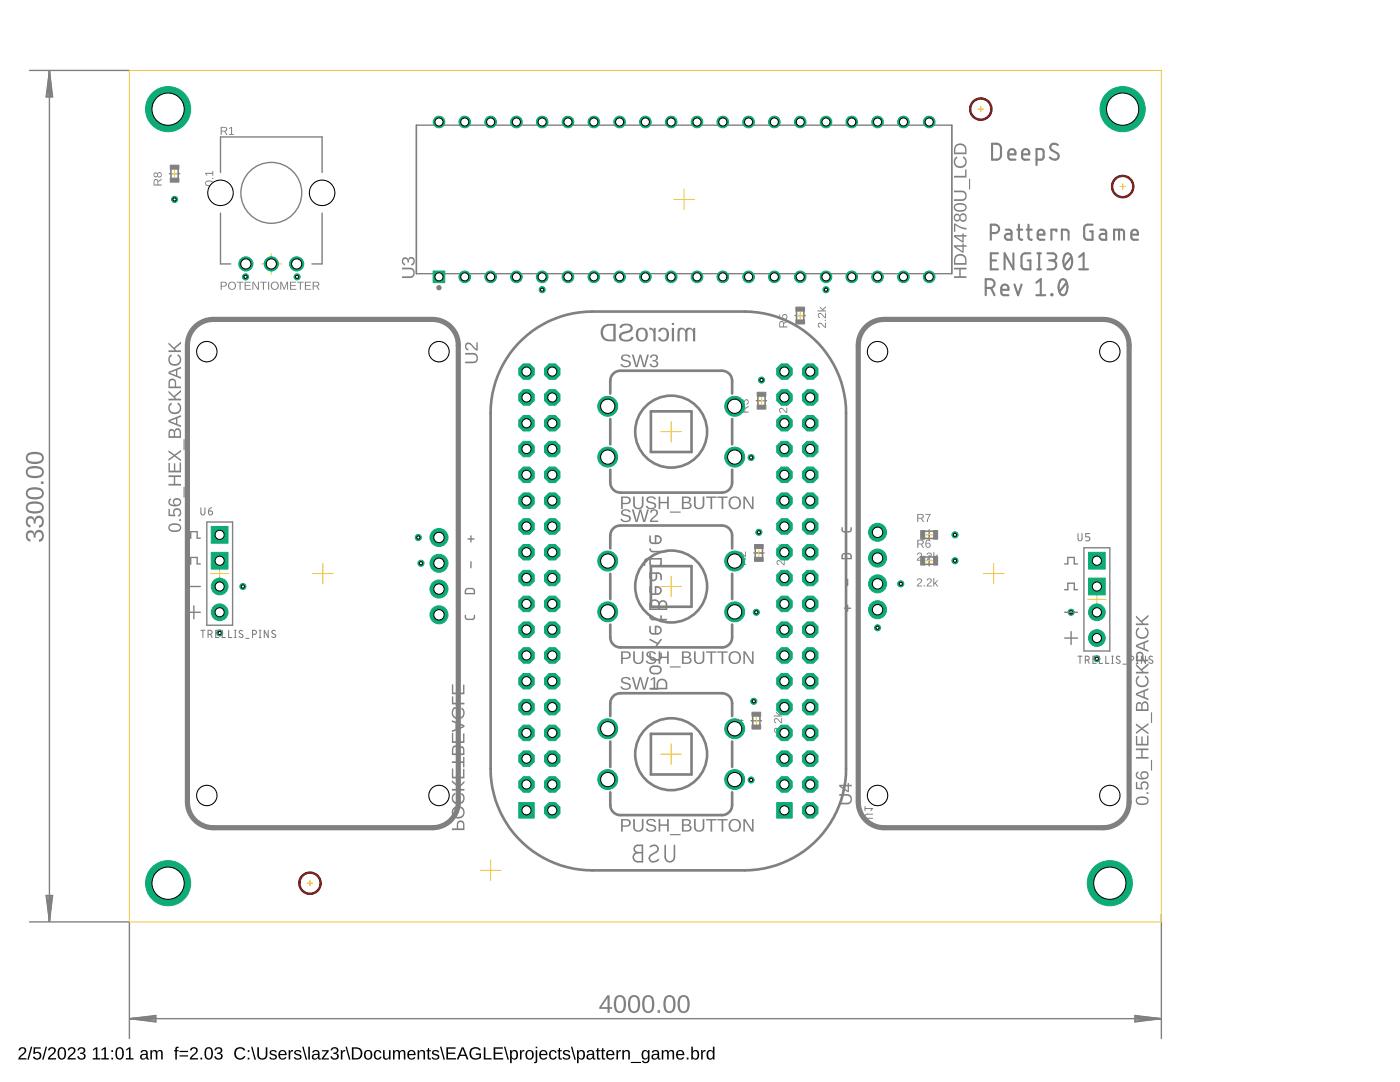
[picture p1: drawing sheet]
<svg xmlns="http://www.w3.org/2000/svg" width="279mm" height="216mm" viewBox="0 0 279 216" stroke-linecap="round" stroke-linejoin="round" font-family="sans-serif">
<path d="M3.9 209.1a.79 .79 0 0 1 1.3 .2 .79 .79 0 0 1-.5 1.1l-.7 .7h1.3v.3h-1.6a2.08 2.08 0 0 1 1-1.3 .48 .48 0 0 0 .1-.8 .48 .48 0 0 0-.8 .3h-.3zM6.2 208.9h.2l-.7 2.5h-.2zM6.7 209h1.4v.2h-1.1v.8a.83 .83 0 0 1 1.1 .2 .83 .83 0 0 1-.1 1.1 .83 .83 0 0 1-1.2 0l-.2-.4 .3-.1a.55 .55 0 0 0 .8 .3 .55 .55 0 0 0 .1-.9 .55 .55 0 0 0-.8 .1h-.3zM9.1 208.9h.3l-.7 2.5h-.3zM9.8 209.1a.79 .79 0 0 1 1.3 .2 .79 .79 0 0 1-.5 1.1l-.7 .7h1.3v.3h-1.6a2.08 2.08 0 0 1 1-1.3 .48 .48 0 0 0 .1-.8 .48 .48 0 0 0-.8 .3h-.3zM11.9 209.1a.91 .91 0 0 1 1 .1 .91 .91 0 0 1 .3 1 .89 .89 0 0 1-.4 1.1 .89 .89 0 0 1-1.1-.2l-.2-.5v-.8zM12 209.3a1.65 1.65 0 0 0 .2 1.9h.1a1.12 1.12 0 0 0 .5-1.6l-.3-.4zM13.8 209.1a.79 .79 0 0 1 1.2 .2 .79 .79 0 0 1-.5 1.1l-.7 .7h1.3v.3h-1.6a2.08 2.08 0 0 1 1-1.3 .48 .48 0 0 0 .1-.8 .48 .48 0 0 0-.8 .3h-.3zM15.7 209.1a.74 .74 0 0 1 1-.1 .74 .74 0 0 1 .2 1l-.4 .2a.66 .66 0 0 1 .6 .7 .66 .66 0 0 1-.8 .5l-.7-.2-.2-.4h.3a.49 .49 0 0 0 .7 .4 .49 .49 0 0 0 .2-.8l-.6-.1v-.3a.47 .47 0 0 0 .7-.2 .47 .47 0 0 0-.3-.6 .47 .47 0 0 0-.6 .4h-.3zM18.6 209.4l.5-.4h.3v2.1h.6v.3h-1.5v-.3h.6v-1.8l-.5 .4zM20.3 209.4l.6-.4h.2v2.1h.6v.3h-1.5v-.3h.6v-1.8l-.5 .4zM22.2 209.5h.4v.4h-.4zM22.2 211.1h.4v.3h-.4zM23.4 209.1a.91 .91 0 0 1 1.1 .1 .91 .91 0 0 1 .2 1 .89 .89 0 0 1-.3 1.1 .89 .89 0 0 1-1.2-.2l-.2-.5v-.8zM23.6 209.3a1.65 1.65 0 0 0 .1 1.9h.2a1.12 1.12 0 0 0 .4-1.6l-.3-.4zM25.2 209.4l.6-.4h.3v2.1h.5v.3h-1.5v-.3h.6v-1.8l-.5 .4zM28.3 209.6a.74 .74 0 0 1 .7-.1 .74 .74 0 0 1 .5 .6v1l.3 .1v.2h-.4l-.2-.3a.63 .63 0 0 1-.8 .4 .63 .63 0 0 1-.4-.8 .63 .63 0 0 1 .8-.4h.4a.42 .42 0 0 0-.3-.6 .42 .42 0 0 0-.5 .3h-.4zM28.4 210.6a.39 .39 0 0 0 0 .6 .39 .39 0 0 0 .6-.2l.2-.5zM30 209.5h.3v.4a.58 .58 0 0 1 .5-.4 .58 .58 0 0 1 .6 .4 .58 .58 0 0 1 .7-.4 .58 .58 0 0 1 .4 .7v1.2h-.3v-1.4a.41 .41 0 0 0-.6-.2 .41 .41 0 0 0-.2 .5v1.1h-.3v-1.4a.41 .41 0 0 0-.6-.2 .41 .41 0 0 0-.2 .5v1.1h-.3zM35.1 209l.6-.1v.2l-.4 .1v.3h.4v.3h-.4v1.6h-.3v-1.6h-.3v-.3h.3zM35.8 209.7h1.7v.2h-1.7zM35.8 210.6h1.7v.2h-1.7zM38.2 209.1a.79 .79 0 0 1 1.2 .2 .79 .79 0 0 1-.5 1.1l-.7 .7h1.3v.3h-1.6a2.08 2.08 0 0 1 1-1.3 .48 .48 0 0 0 .1-.8 .48 .48 0 0 0-.8 .3h-.3zM40 211h.3v.4h-.3zM41.2 209.1a.91 .91 0 0 1 1 .1 .91 .91 0 0 1 .3 1 .89 .89 0 0 1-.4 1.1 .89 .89 0 0 1-1.1-.2l-.2-.5v-.8zM41.3 209.3a1.65 1.65 0 0 0 .2 1.9h.1a1.12 1.12 0 0 0 .5-1.6l-.3-.4zM43.1 209.1a.74 .74 0 0 1 .9-.1 .74 .74 0 0 1 .2 1l-.3 .2a.66 .66 0 0 1 .5 .7 .66 .66 0 0 1-.8 .5l-.7-.2-.1-.4h.3a.49 .49 0 0 0 .7 .4 .49 .49 0 0 0 .2-.8l-.6-.1v-.3a.47 .47 0 0 0 .6-.2 .47 .47 0 0 0-.3-.6 .47 .47 0 0 0-.6 .4h-.3zM47.1 209.3a1.21 1.21 0 0 1 1.9 .2l-.4 .2a.87 .87 0 0 0-1.1-.4 .87 .87 0 0 0-.4 1.2 .84 .84 0 0 0 .7 .7 .84 .84 0 0 0 .9-.5l.3 .1a1.25 1.25 0 0 1-1.9 .4 1.25 1.25 0 0 1 0-1.9zM49.4 209.5h.4v.4h-.4zM49.4 211.1h.4v.3h-.4zM50.1 208.9h.3l.7 2.5h-.3zM51.4 209h.3v1.5a.68 .68 0 0 0 .7 .7 .68 .68 0 0 0 .6-.7v-1.5h.4v1.5a1.01 1.01 0 0 1-1 .9 1.01 1.01 0 0 1-1-.9zM54 209.6a.85 .85 0 0 1 1.2 .4h-.2a.39 .39 0 0 0-.5-.3 .39 .39 0 0 0-.3 .5l.2 .1a.67 .67 0 0 1 .7 .2 .67 .67 0 0 1 .1 .7 .91 .91 0 0 1-1.5-.2l.3-.1a.45 .45 0 0 0 .5 .4 .45 .45 0 0 0 .4-.6h-.1a.82 .82 0 0 1-1-.8zM55.8 209.8a.85 .85 0 0 1 1-.2 .85 .85 0 0 1 .4 .9h-1.3a.54 .54 0 0 0 .3 .7 .54 .54 0 0 0 .7-.3l.3 .1a.89 .89 0 0 1-1.2 .4 .89 .89 0 0 1-.4-1.2zM56 209.9l-.1 .4h1l-.3-.5zM57.6 209.5h.3v.4l.2-.3 .4-.1v.3h-.4l-.1 .3-.1 1.3h-.3zM58.9 209.6a.85 .85 0 0 1 1.2 .4h-.2a.39 .39 0 0 0-.5-.3 .39 .39 0 0 0-.3 .5l.2 .1a.67 .67 0 0 1 .7 .2 .67 .67 0 0 1 .1 .7 .91 .91 0 0 1-1.5-.2l.3-.1a.45 .45 0 0 0 .5 .4 .45 .45 0 0 0 .4-.6h-.1a.82 .82 0 0 1-1-.8zM60.3 208.9h.3l.7 2.5h-.3zM61.5 208.9h.3v2.5h-.3zM62.5 209.6a.74 .74 0 0 1 .8-.1 .74 .74 0 0 1 .5 .6v1l.2 .1v.2h-.3l-.2-.3a.63 .63 0 0 1-.8 .4 .63 .63 0 0 1-.5-.8 .63 .63 0 0 1 .8-.4h.5a.42 .42 0 0 0-.3-.6 .42 .42 0 0 0-.6 .3h-.3zM62.7 210.6a.39 .39 0 0 0 0 .6 .39 .39 0 0 0 .6-.2l.2-.5zM64.2 209.5h1.4v.3l-1 1.4h1v.2h-1.4v-.2l1-1.4h-1zM66.2 209.1a.74 .74 0 0 1 1-.1 .74 .74 0 0 1 .2 1l-.4 .2a.66 .66 0 0 1 .6 .7 .66 .66 0 0 1-.8 .5l-.7-.2-.2-.4h.4a.49 .49 0 0 0 .6 .4 .49 .49 0 0 0 .2-.8l-.6-.1v-.3a.47 .47 0 0 0 .7-.2 .47 .47 0 0 0-.3-.6 .47 .47 0 0 0-.6 .4h-.3zM68 209.5h.3v.4l.2-.3 .4-.1v.3h-.3l-.2 .3-.1 1.3h-.3zM69 208.9h.2l.7 2.5h-.2zM70.2 209h.8a1.22 1.22 0 0 1 1.3 1.1 1.22 1.22 0 0 1-1.2 1.3h-.9zM70.6 209.2v1.9h.5a.95 .95 0 0 0 .9-.9 .95 .95 0 0 0-1-1zM72.8 209.8a.89 .89 0 0 1 1.2-.1 .89 .89 0 0 1 .3 1.1 .89 .89 0 0 1-1.2 .6 .89 .89 0 0 1-.4-1.3zM73.2 209.8a.86 .86 0 0 0 .3 1.4 .79 .79 0 0 0 .5-.7 .79 .79 0 0 0-.5-.8zM74.8 209.8a.76 .76 0 0 1 1.3 .3h-.3a.48 .48 0 0 0-.7-.3 .48 .48 0 0 0-.2 .7 .48 .48 0 0 0 .3 .6 .48 .48 0 0 0 .6-.3l.3 .1a.79 .79 0 0 1-.9 .5 .79 .79 0 0 1-.6-.9zM76.4 209.5h.4v1.2a.45 .45 0 0 0 .5 .5 .45 .45 0 0 0 .3-.6v-1.1h.3l.1 1.9h-.3l-.1-.3a.63 .63 0 0 1-.7 .3 .63 .63 0 0 1-.5-.6zM78.4 209.5h.3v.4a.58 .58 0 0 1 .6-.4 .58 .58 0 0 1 .5 .4 .58 .58 0 0 1 .7-.4 .58 .58 0 0 1 .4 .7v1.2h-.3v-1.4a.41 .41 0 0 0-.6-.2 .41 .41 0 0 0-.2 .5v1.1h-.3v-1.4a.41 .41 0 0 0-.5-.2 .41 .41 0 0 0-.3 .5v1.1h-.3zM81.5 209.8a.85 .85 0 0 1 1-.2 .85 .85 0 0 1 .4 .9h-1.3a.54 .54 0 0 0 .3 .7 .54 .54 0 0 0 .7-.3l.3 .1a.89 .89 0 0 1-1.2 .4 .89 .89 0 0 1-.4-1.2zM81.8 209.9l-.2 .4h1l-.3-.5zM83.3 209.5h.3v.4a.63 .63 0 0 1 .8-.4 .63 .63 0 0 1 .4 .7v1.2h-.3v-1.2a.45 .45 0 0 0-.5-.5 .45 .45 0 0 0-.3 .6v1.1h-.4zM85.4 209.1h.2v.4h.4v.3h-.4v1.2l.1 .2h.3v.2h-.5l-.1-.1-.1-1.5h-.2v-.3h.2zM86.4 209.6a.85 .85 0 0 1 1.3 .4h-.3a.39 .39 0 0 0-.5-.3 .39 .39 0 0 0-.3 .5l.2 .1a.67 .67 0 0 1 .7 .2 .67 .67 0 0 1 .1 .7 .91 .91 0 0 1-1.5-.2l.3-.1a.45 .45 0 0 0 .6 .4 .45 .45 0 0 0 .3-.6h-.1a.82 .82 0 0 1-1-.8zM87.8 208.9h.3l.7 2.5h-.3zM89.1 209h1.8v.2h-1.5v.8h1.4v.3h-1.4v.8h1.6v.3h-1.9zM92.1 209h.4l1 2.4h-.3l-.3-.7h-1.1l-.3 .7h-.3zM92.3 209.2l-.4 1.2h.9zM94 209.3a1.27 1.27 0 0 1 1.9 .2l-.3 .1a.93 .93 0 0 0-1.3-.2 .93 .93 0 0 0-.2 1.3 1.03 1.03 0 0 0 1.6 .2v-.4h-.7v-.3h1v.8a1.33 1.33 0 0 1-1.9 .2 1.33 1.33 0 0 1-.1-1.9zM96.5 209h.4v2.1h1.2v.3h-1.6zM98.5 209h1.9v.2h-1.6v.8h1.5v.3h-1.5v.8h1.6v.3h-1.9zM100.6 208.9h.3l.7 2.5h-.3zM101.8 209.5h.3v.3a.71 .71 0 0 1 .9-.2 .71 .71 0 0 1 .4 .9 .76 .76 0 0 1-1 .9l-.3-.3v1h-.3zM102.3 209.8a.84 .84 0 0 0 .3 1.4 .83 .83 0 0 0 0-1.4zM103.8 209.5h.3v.4l.1-.3 .4-.1v.3h-.3l-.2 .3v1.3h-.3zM105.1 209.8a.89 .89 0 0 1 1.1-.1 .89 .89 0 0 1 .3 1.1 .89 .89 0 0 1-1.2 .6 .89 .89 0 0 1-.4-1.3zM105.4 209.8a.86 .86 0 0 0 .3 1.4 .79 .79 0 0 0 .5-.7 .79 .79 0 0 0-.5-.8zM106.9 208.9h.3v.2h-.3zM106.9 209.5h.3v2.1a.45 .45 0 0 1-.6 .5v-.2l.3-.2zM107.8 209.8a.85 .85 0 0 1 1-.2 .85 .85 0 0 1 .5 .9h-1.4a.54 .54 0 0 0 .4 .7 .54 .54 0 0 0 .6-.3l.3 .1a.89 .89 0 0 1-1.2 .4 .89 .89 0 0 1-.4-1.2zM108.1 209.9l-.2 .4h1l-.3-.5zM109.8 209.8a.76 .76 0 0 1 1.3 .3h-.3a.48 .48 0 0 0-.7-.3 .48 .48 0 0 0-.2 .7 .48 .48 0 0 0 .2 .6 .48 .48 0 0 0 .7-.3l.3 .1a.79 .79 0 0 1-1 .5 .79 .79 0 0 1-.5-.9zM111.6 209.1h.2v.4h.3v.3h-.3v1.2l.1 .2h.2v.2h-.5l-.1-.1v-1.5h-.3v-.3h.3zM112.5 209.6a.85 .85 0 0 1 1.3 .4h-.3a.39 .39 0 0 0-.5-.3 .39 .39 0 0 0-.3 .5l.2 .1a.67 .67 0 0 1 .7 .2 .67 .67 0 0 1 .1 .7 .91 .91 0 0 1-1.4-.2l.2-.1a.45 .45 0 0 0 .6 .4 .45 .45 0 0 0 .3-.6h-.1a.82 .82 0 0 1-.9-.8zM113.9 208.9h.3l.7 2.5h-.3zM115.1 209.5h.3l.1 .3a.71 .71 0 0 1 .9-.2 .71 .71 0 0 1 .3 .9 .76 .76 0 0 1-.9 .9l-.3-.3v1h-.3zM115.7 209.8a.84 .84 0 0 0 .3 1.4 .83 .83 0 0 0 0-1.4zM117.3 209.6a.74 .74 0 0 1 .8-.1 .74 .74 0 0 1 .5 .6v1l.3 .1v.2h-.4l-.2-.3a.63 .63 0 0 1-.8 .4 .63 .63 0 0 1-.4-.8 .63 .63 0 0 1 .7-.4h.5a.42 .42 0 0 0-.3-.6 .42 .42 0 0 0-.6 .3h-.3zM117.5 210.6a.39 .39 0 0 0 0 .6 .39 .39 0 0 0 .6-.2l.2-.5zM119.2 209.1h.2v.4h.4v.3h-.4v1.2l.1 .2h.3v.2h-.5l-.1-.1-.1-1.5h-.2v-.3h.2zM120.2 209.1h.2v.4h.4v.3h-.4v1.2l.1 .2h.3v.2h-.5l-.2-.1v-1.5h-.2v-.3h.2zM121.2 209.8a.85 .85 0 0 1 1-.2 .85 .85 0 0 1 .4 .9h-1.3a.54 .54 0 0 0 .3 .7 .54 .54 0 0 0 .7-.3l.3 .1a.89 .89 0 0 1-1.2 .4 .89 .89 0 0 1-.4-1.2zM121.4 209.9l-.1 .4h1l-.3-.5zM123 209.5h.3v.4l.2-.3 .4-.1v.3h-.3l-.2 .3-.1 1.3h-.3zM124.2 209.5h.3v.4a.63 .63 0 0 1 .7-.4 .63 .63 0 0 1 .5 .7v1.2h-.3v-1.2a.45 .45 0 0 0-.5-.5 .45 .45 0 0 0-.4 .6v1.1h-.3zM125.9 211.9h2v.2h-2zM128.2 209.8a.66 .66 0 0 1 1.1 .1v-.4h.3v1.9a.79 .79 0 0 1-.6 .7 .79 .79 0 0 1-.9-.4l.3-.1 .4 .3a.59 .59 0 0 0 .5-.8 .7 .7 0 0 1-.9 .3 .7 .7 0 0 1-.4-.9zM128.5 209.9a.87 .87 0 0 0 .3 1.3 .78 .78 0 0 0 .5-.7 .78 .78 0 0 0-.5-.8zM130.3 209.6a.74 .74 0 0 1 .8-.1 .74 .74 0 0 1 .4 .6l.1 1 .2 .1v.2h-.4l-.2-.3a.63 .63 0 0 1-.7 .4 .63 .63 0 0 1-.5-.8 .63 .63 0 0 1 .8-.4h.4a.42 .42 0 0 0-.3-.6 .42 .42 0 0 0-.5 .3h-.3zM130.5 210.6a.39 .39 0 0 0 0 .6 .39 .39 0 0 0 .6-.2l.1-.5zM132.1 209.5h.3v.4a.58 .58 0 0 1 .5-.4 .58 .58 0 0 1 .5 .4 .58 .58 0 0 1 .7-.4 .58 .58 0 0 1 .4 .7v1.2h-.3v-1.4a.41 .41 0 0 0-.5-.2 .41 .41 0 0 0-.2 .5v1.1h-.4v-1.4a.41 .41 0 0 0-.5-.2 .41 .41 0 0 0-.2 .5v1.1h-.3zM135.1 209.8a.85 .85 0 0 1 1.1-.2 .85 .85 0 0 1 .4 .9h-1.4a.54 .54 0 0 0 .4 .7 .54 .54 0 0 0 .7-.3l.2 .1a.89 .89 0 0 1-1.2 .4 .89 .89 0 0 1-.4-1.2zM135.4 209.9l-.2 .4h1.1l-.3-.5zM137.1 211h.3v.4h-.3zM138 208.9h.3v.9a.71 .71 0 0 1 .9-.2 .71 .71 0 0 1 .3 .9 .76 .76 0 0 1-.8 .9l-.4-.3-.1 .3h-.3zM138.5 209.8a.84 .84 0 0 0 .3 1.4 .83 .83 0 0 0 0-1.4zM139.9 209.5h.3v.4l.2-.3 .4-.1v.3h-.3l-.2 .3-.1 1.3h-.3zM141.2 209.8a.67 .67 0 0 1 1.1 0v-.9h.3v2.5h-.3v-.3a.71 .71 0 0 1-.9 .3 .71 .71 0 0 1-.4-.9zM141.4 209.9a.91 .91 0 0 0 .4 1.3 .79 .79 0 0 0 .5-.7 .79 .79 0 0 0-.5-.8z" fill="#000"/>
<path d="M195.2 21.8h1.1M195.7 21.3v1M223.5 37.2h1.1M224 36.7v1M61.3 176.2h1.1M61.9 175.7v1M95.8 173.7h4.2M97.9 171.6v4.1" fill="none" stroke="#afd134" stroke-width=".2"/>
<path d="M91.4 163.9a1.66 1.66 0 0 0-.2 1.4h-1v.3h2.5a2.19 2.19 0 0 0-.2-1.7l-.6-.2zM91.7 164.1h.5l.2 .2v1h-1l.1-1zM90.1 162.1a1.3 1.3 0 0 0 2.6 0 1.3 1.3 0 0 0-2.6 0zM90.7 161.4a1.02 1.02 0 0 1 1.3-.1 1.02 1.02 0 0 1 .3 1.3 1 1 0 0 1-1.4 .3 1 1 0 0 1-.2-1.5zM90.4 158.5a1.26 1.26 0 0 0 .2 1.7 1.26 1.26 0 0 0 1.8-.1 1.26 1.26 0 0 0-.1-1.8l-.2-.1-.1 .3a.96 .96 0 0 1 .1 1.4 .96 .96 0 0 1-1.3 .1 .96 .96 0 0 1-.1-1.4l.2-.1-.1-.3zM90.2 155.7v.4l1.2 1-.3 .3h-.9v.4h2.5v-.4h-1.3l1.3-1.2v-.4l-1.1 1.1zM90.2 153.3v2h2.5v-1.9h-.3v1.6h-.8v-1.5h-.3v1.5h-.8v-1.7zM90.2 151.9v.4h2.2v.8h.3v-2h-.3v.8zM90.4 149a2.37 2.37 0 0 0-.2 1.7h2.5a1.63 1.63 0 0 0-.4-1.8 .59 .59 0 0 0-.8 .5 .63 .63 0 0 0-.4-.6 .63 .63 0 0 0-.7 .2zM91.7 149.4l.2-.1a.41 .41 0 0 1 .4 0 .41 .41 0 0 1 .1 .5v.5h-.8zM90.6 149.2a.44 .44 0 0 1 .7 .2l.1 .9h-.9zM90.2 146.3v1.9h2.5v-1.9h-.3v1.6h-.8v-1.5h-.3v1.5h-.8v-1.6zM90.2 143.7v.3l.7 .3v1.2l-.7 .3v.3l2.5-1v-.4zM91.2 144.4l1.2 .5-1.2 .5zM90.6 141.1a1.33 1.33 0 0 0-.3 1.9 1.33 1.33 0 0 0 1.9 .3 1.33 1.33 0 0 0 .3-1.9l-.4-.2-.1 .3a.96 .96 0 0 1 .3 1.4 .96 .96 0 0 1-1.4 .1 1.06 1.06 0 0 1-.2-1.6h.5v.8h.2v-1.1zM90.2 138.9v1.7h2.5v-.4h-2.2v-1.3zM90.2 136.6v1.9h2.5v-1.9h-.3v1.6h-.8v-1.5h-.3v1.5h-.8v-1.6z" fill="#808080"/>
<path d="M172.6 161.3h1.5l-.3 .5M172.6 160.9v.9M174.1 162.5h-1a.41 .41 0 0 0-.5 .4 .41 .41 0 0 0 .5 .4h1" fill="none" stroke="#808080" stroke-width=".2"/>
<g fill="#808080" stroke="#808080" stroke-width=".2">
<path d="M104.6 161.2h1v1h-1z"/>
<path d="M109.7 161.2h1v1h-1z"/>
<path d="M109.7 156h1v1h-1z"/>
<path d="M104.6 156h1v1h-1z"/>
<path d="M109.7 150.9h1v1h-1z"/>
<path d="M104.6 150.9h1v1h-1z"/>
<path d="M109.7 145.7h1v1h-1z"/>
<path d="M109.7 140.6h1v1h-1z"/>
<path d="M109.7 135.4h1v1h-1z"/>
<path d="M104.6 145.7h1v1h-1z"/>
<path d="M104.6 140.6h1v1h-1z"/>
<path d="M104.6 135.4h1v1h-1z"/>
<path d="M109.7 130.3h1v1h-1z"/>
<path d="M104.6 130.3h1v1h-1z"/>
<path d="M109.7 125.1h1v1.1h-1z"/>
<path d="M104.6 125.1h1v1.1h-1z"/>
<path d="M109.7 120h1v1h-1z"/>
<path d="M104.6 120h1v1h-1z"/>
<path d="M109.7 114.8h1v1h-1z"/>
<path d="M104.6 114.8h1v1h-1z"/>
<path d="M109.7 109.7h1v1h-1z"/>
<path d="M104.6 109.7h1v1h-1z"/>
<path d="M109.7 104.5h1v1.1h-1z"/>
<path d="M104.6 104.5h1v1.1h-1z"/>
<path d="M109.7 99.4h1v1h-1z"/>
<path d="M104.6 99.4h1v1h-1z"/>
<path d="M109.7 94.2h1v1h-1z"/>
<path d="M104.6 94.2h1v1h-1z"/>
<path d="M109.7 89.1h1v1h-1z"/>
<path d="M104.6 89.1h1v1h-1z"/>
<path d="M109.7 83.9h1v1.1h-1z"/>
<path d="M104.6 83.9h1v1.1h-1z"/>
<path d="M109.7 78.8h1v1h-1z"/>
<path d="M104.6 78.8h1v1h-1z"/>
<path d="M109.7 73.6h1v1.1h-1z"/>
<path d="M104.6 73.6h1v1.1h-1z"/>
<path d="M156 161.2h1.1v1h-1.1z"/>
<path d="M161.2 161.2h1v1h-1z"/>
<path d="M161.2 156h1v1h-1z"/>
<path d="M156 156h1.1v1h-1.1z"/>
<path d="M161.2 150.9h1v1h-1z"/>
<path d="M156 150.9h1.1v1h-1.1z"/>
<path d="M161.2 145.7h1v1h-1z"/>
<path d="M161.2 140.6h1v1h-1z"/>
<path d="M161.2 135.4h1v1h-1z"/>
<path d="M156 145.7h1.1v1h-1.1z"/>
<path d="M156 140.6h1.1v1h-1.1z"/>
<path d="M156 135.4h1.1v1h-1.1z"/>
<path d="M161.2 130.3h1v1h-1z"/>
<path d="M156 130.3h1.1v1h-1.1z"/>
<path d="M161.2 125.1h1v1.1h-1z"/>
<path d="M156 125.1h1.1v1.1h-1.1z"/>
<path d="M161.2 120h1v1h-1z"/>
<path d="M156 120h1.1v1h-1.1z"/>
<path d="M161.2 114.8h1v1h-1z"/>
<path d="M156 114.8h1.1v1h-1.1z"/>
<path d="M161.2 109.7h1v1h-1z"/>
<path d="M156 109.7h1.1v1h-1.1z"/>
<path d="M161.2 104.5h1v1.1h-1z"/>
<path d="M156 104.5h1.1v1.1h-1.1z"/>
<path d="M161.2 99.4h1v1h-1z"/>
<path d="M156 99.4h1.1v1h-1.1z"/>
<path d="M161.2 94.2h1v1h-1z"/>
<path d="M156 94.2h1.1v1h-1.1z"/>
<path d="M161.2 89.1h1v1h-1z"/>
<path d="M156 89.1h1.1v1h-1.1z"/>
<path d="M161.2 83.9h1v1.1h-1z"/>
<path d="M156 83.9h1.1v1.1h-1.1z"/>
<path d="M161.2 78.8h1v1h-1z"/>
<path d="M156 78.8h1.1v1h-1.1z"/>
<path d="M161.2 73.6h1v1.1h-1z"/>
<path d="M156 73.6h1.1v1.1h-1.1z"/>
</g>
<path d="M103.4 68.6a20.2 20.2 0 0 1 14.8-6.4h30.4a20.3 20.3 0 0 1 20.2 20.2v71a20.3 20.3 0 0 1-20.2 20.3h-30.4a20.3 20.3 0 0 1-20.3-20.3v-71a20.3 20.3 0 0 1 5.5-13.8z" fill="none" stroke="#808080" stroke-width=".53"/>
<g fill="none" stroke="#808080" stroke-width=".32">
<path d="M129.7 117.1l.1 1.2 .3 .2 1.1 .1a.77 .77 0 0 0 .7-1 .77 .77 0 0 0-1.1-.5v1.5M129.7 111.5l.1 1.1 .2 .3 1.4 .1 .4-.2 .1-1.3h-2.7l-.5 .4-.1 .9M129.7 109.5l.3 .5 .3 .1h2.7M129.7 107l.1 1 .2 .3 1.2 .1a.77 .77 0 0 0 .7-.9 .77 .77 0 0 0-1.1-.5v1.4M130 120a.9 .9 0 0 1 1-.2 .9 .9 0 0 1 .6 .8 .73 .73 0 0 1 .7-.7 .73 .73 0 0 1 .7 .7v1h-3.3l.1-1.2zM131 114.4v.8a.63 .63 0 0 1-.6 .6 .63 .63 0 0 1-.7-.6v-.8h1.9l.3 .3v1M129.7 137.4h3.3a1.6 1.6 0 0 0-.3-1.6 .91 .91 0 0 0-1-.2 .91 .91 0 0 0-.5 .9v.9M129.7 130.4l.1 .9 .5 .4 1.4-.1 .2-.5v-.7M129.7 125l.1 1.3 .3 .1 1.1 .1a.77 .77 0 0 0 .7-1 .77 .77 0 0 0-1.1-.5v1.5M129.7 122.9l.1 .4 .3 .3h2.9M129.7 129.1h3.3M129.7 127.6l1.6 .8"/>
<path d="M129.9 133.2l.3-.2 1-.1a.73 .73 0 0 1 .7 .8 .73 .73 0 0 1-.7 .7l-1.2-.1-.2-.4zM131.6 120.6v1M131.9 122.9v1.1M131.9 127.6l-1.1 1.5M126.7 169l.4-.3h1.1v3.3a1.66 1.66 0 0 1-1.6-.4 .92 .92 0 0 1-.1-.9 .92 .92 0 0 1 .8-.6l-.4-.1-.3-.4zM127.3 170.1h.9M129.8 169a.83 .83 0 0 1 1.1-.3 .83 .83 0 0 1 .2 1.2l-1.1 .7a.8 .8 0 0 0-.2 1.1 .8 .8 0 0 0 1.1 .2l.5-.4M132.8 168.7v2.3a.92 .92 0 0 0 .9 1 .92 .92 0 0 0 .9-1v-2.3"/>
</g>
<path d="M135.4 65.6l-.2 .4v2.1h.4v-1.7a.59 .59 0 0 1 .7-.7 .59 .59 0 0 1 .5 .9v1.5h.4v-1.7a.59 .59 0 0 1 .6-.7 .59 .59 0 0 1 .5 .9v1.5h.4l.1-2.7h-.5v.5a.83 .83 0 0 0-.7-.5 .83 .83 0 0 0-.8 .5 .89 .89 0 0 0-1.4-.3zM134.1 64.4v.5h.4v-.5zM134.1 65.4v2.7h.4v-2.7zM131.7 65.6l-.4 .6h.5a.63 .63 0 0 1 .7-.5 .63 .63 0 0 1 .5 .7l.1 .4a.73 .73 0 0 1-.3 .9 .73 .73 0 0 1-.9-.1l-.1-.3h-.5a1.13 1.13 0 0 0 1.4 .8 1.13 1.13 0 0 0 .8-1.3 1.16 1.16 0 0 0-.5-1.3 1.16 1.16 0 0 0-1.3 .1zM129.6 65.4v.4a.67 .67 0 0 1 .7 .2 .67 .67 0 0 1 .1 .7v1.4h.4l.1-2.7h-.5v.6a.64 .64 0 0 0-.8-.6zM127.2 65.7a1.45 1.45 0 0 0-.3 1.6 1.45 1.45 0 0 0 1.5 .8 1.47 1.47 0 0 0 .9-1.3 1.47 1.47 0 0 0-.8-1.4h-.7zM127.7 65.8a.79 .79 0 0 1 .9 .1 .79 .79 0 0 1 .2 .9 .78 .78 0 0 1-.7 1 .78 .78 0 0 1-.7-1v-.6zM123.9 64.9l-.3 .5 .5 .1a.98 .98 0 0 1 .9-.6 .98 .98 0 0 1 .8 .6 1.53 1.53 0 0 1-1.4 .7 .97 .97 0 0 0-.9 1.1 .97 .97 0 0 0 1.1 .8l.4 .1a1.33 1.33 0 0 0 1.4-.9l-.4-.1a1.18 1.18 0 0 1-2 .2 .86 .86 0 0 1 1.1-.9 1.04 1.04 0 0 0 1-1.5 1.85 1.85 0 0 0-2.2-.1zM120.3 65.1a1.79 1.79 0 0 0-.3 1.9 1.79 1.79 0 0 0 1.6 1.1h1.3v-3.5a3.3 3.3 0 0 0-2.6 .5zM120.7 65.3l.7-.3h1v2.7h-.8a1.4 1.4 0 0 1-1.2-.9 1.4 1.4 0 0 1 .3-1.5z" fill="#808080"/>
<g fill="#0696d7" stroke="#0696d7" stroke-width=".2">
<path d="M194.1 20.2a2.26 2.26 0 0 1 3.6 .4 2.26 2.26 0 0 1-1.4 3.3 2.26 2.26 0 0 1-2.8-2.1h.2a2 2 0 0 1 2.9-1.9 2 2 0 0 1 .4 3.4 2 2 0 0 1-3.2-1.1l-.1-.4h-.2a2.29 2.29 0 0 1 .6-1.6z" fill-rule="evenodd"/>
<path d="M222.5 35.6a2.25 2.25 0 0 1 3.5 .5 2.25 2.25 0 0 1-1.4 3.3 2.25 2.25 0 0 1-2.8-2.2h.3a2 2 0 0 1 2.8-1.8 2 2 0 0 1 .4 3.4 2 2 0 0 1-3.2-1.2v-.4h-.3a2.29 2.29 0 0 1 .7-1.6z" fill-rule="evenodd"/>
<path d="M60.3 174.6a2.25 2.25 0 0 1 3.5 .6 2.25 2.25 0 0 1-1.4 3.2 2.25 2.25 0 0 1-2.8-2.2h.3a1.99 1.99 0 0 1 2.7-1.8 1.99 1.99 0 0 1 .7 3.3 1.99 1.99 0 0 1-3.3-.7l-.1-.8h-.3a2.11 2.11 0 0 1 .7-1.6z" fill-rule="evenodd"/>
</g>
<circle cx="84" cy="112.4" r=".61" fill="#0dab76" stroke="#0dab76" stroke-width=".2"/>
<circle cx="84" cy="112.4" r=".32" fill="#fff" stroke="#000" stroke-width=".2"/>
<circle cx="48.5" cy="117" r=".61" fill="#0dab76" stroke="#0dab76" stroke-width=".2"/>
<circle cx="48.5" cy="117" r=".32" fill="#fff" stroke="#000" stroke-width=".2"/>
<circle cx="150.9" cy="122.2" r=".61" fill="#0dab76" stroke="#0dab76" stroke-width=".2"/>
<circle cx="150.9" cy="122.2" r=".32" fill="#fff" stroke="#000" stroke-width=".2"/>
<circle cx="149.9" cy="155.6" r=".61" fill="#0dab76" stroke="#0dab76" stroke-width=".2"/>
<circle cx="149.9" cy="155.6" r=".32" fill="#fff" stroke="#000" stroke-width=".2"/>
<circle cx="149.9" cy="91.3" r=".61" fill="#0dab76" stroke="#0dab76" stroke-width=".2"/>
<circle cx="149.9" cy="91.3" r=".32" fill="#fff" stroke="#000" stroke-width=".2"/>
<circle cx="213.8" cy="122.2" r=".61" fill="#0dab76" stroke="#0dab76" stroke-width=".2"/>
<circle cx="213.8" cy="122.2" r=".32" fill="#fff" stroke="#000" stroke-width=".2"/>
<circle cx="179.8" cy="116.5" r=".61" fill="#0dab76" stroke="#0dab76" stroke-width=".2"/>
<circle cx="179.8" cy="116.5" r=".32" fill="#fff" stroke="#000" stroke-width=".2"/>
<circle cx="108.2" cy="57.8" r=".61" fill="#0dab76" stroke="#0dab76" stroke-width=".2"/>
<circle cx="108.2" cy="57.8" r=".32" fill="#fff" stroke="#000" stroke-width=".2"/>
<circle cx="59.3" cy="55.2" r=".61" fill="#0dab76" stroke="#0dab76" stroke-width=".2"/>
<circle cx="59.3" cy="55.2" r=".32" fill="#fff" stroke="#000" stroke-width=".2"/>
<circle cx="34.8" cy="39.8" r=".61" fill="#0dab76" stroke="#0dab76" stroke-width=".2"/>
<circle cx="34.8" cy="39.8" r=".32" fill="#fff" stroke="#000" stroke-width=".2"/>
<circle cx="164.8" cy="57.8" r=".61" fill="#0dab76" stroke="#0dab76" stroke-width=".2"/>
<circle cx="164.8" cy="57.8" r=".32" fill="#fff" stroke="#000" stroke-width=".2"/>
<circle cx="190.6" cy="111.9" r=".61" fill="#0dab76" stroke="#0dab76" stroke-width=".2"/>
<circle cx="190.6" cy="111.9" r=".32" fill="#fff" stroke="#000" stroke-width=".2"/>
<circle cx="190.6" cy="106.7" r=".61" fill="#0dab76" stroke="#0dab76" stroke-width=".2"/>
<circle cx="190.6" cy="106.7" r=".32" fill="#fff" stroke="#000" stroke-width=".2"/>
<circle cx="152" cy="75.8" r=".61" fill="#0dab76" stroke="#0dab76" stroke-width=".2"/>
<circle cx="152" cy="75.8" r=".32" fill="#fff" stroke="#000" stroke-width=".2"/>
<circle cx="151.4" cy="106.2" r=".61" fill="#0dab76" stroke="#0dab76" stroke-width=".2"/>
<circle cx="151.4" cy="106.2" r=".32" fill="#fff" stroke="#000" stroke-width=".2"/>
<circle cx="150.4" cy="139.9" r=".61" fill="#0dab76" stroke="#0dab76" stroke-width=".2"/>
<circle cx="150.4" cy="139.9" r=".32" fill="#fff" stroke="#000" stroke-width=".2"/>
<circle cx="175.1" cy="125.3" r=".61" fill="#0dab76" stroke="#0dab76" stroke-width=".2"/>
<circle cx="175.1" cy="125.3" r=".32" fill="#fff" stroke="#000" stroke-width=".2"/>
<circle cx="83.5" cy="107.3" r=".61" fill="#0dab76" stroke="#0dab76" stroke-width=".2"/>
<circle cx="83.5" cy="107.3" r=".32" fill="#fff" stroke="#000" stroke-width=".2"/>
<circle cx="43.8" cy="126.3" r=".61" fill="#0dab76" stroke="#0dab76" stroke-width=".2"/>
<circle cx="43.8" cy="126.3" r=".32" fill="#fff" stroke="#000" stroke-width=".2"/>
<circle cx="218.9" cy="131.4" r=".61" fill="#0dab76" stroke="#0dab76" stroke-width=".2"/>
<circle cx="218.9" cy="131.4" r=".32" fill="#fff" stroke="#000" stroke-width=".2"/>
<circle cx="49" cy="55.2" r=".61" fill="#0dab76" stroke="#0dab76" stroke-width=".2"/>
<circle cx="49" cy="55.2" r=".32" fill="#fff" stroke="#000" stroke-width=".2"/>
<g fill="#c90d0c" stroke="#c90d0c" stroke-width=".2">
<path d="M222.5 35.6a2.25 2.25 0 0 1 3.5 .5 2.25 2.25 0 0 1-1.4 3.3 2.25 2.25 0 0 1-2.8-2.2h.3a2 2 0 0 1 2.8-1.8 2 2 0 0 1 .4 3.4 2 2 0 0 1-3.2-1.2v-.4h-.3a2.29 2.29 0 0 1 .7-1.6z" fill-rule="evenodd"/>
<path d="M194.1 20.2a2.26 2.26 0 0 1 3.6 .4 2.26 2.26 0 0 1-1.4 3.3 2.26 2.26 0 0 1-2.8-2.1h.2a2 2 0 0 1 2.9-1.9 2 2 0 0 1 .4 3.4 2 2 0 0 1-3.2-1.1l-.1-.4h-.2a2.29 2.29 0 0 1 .6-1.6z" fill-rule="evenodd"/>
<path d="M60.3 174.6a2.25 2.25 0 0 1 3.5 .6 2.25 2.25 0 0 1-1.4 3.2 2.25 2.25 0 0 1-2.8-2.2h.3a1.99 1.99 0 0 1 2.7-1.8 1.99 1.99 0 0 1 .7 3.3 1.99 1.99 0 0 1-3.3-.7l-.1-.8h-.3a2.11 2.11 0 0 1 .7-1.6z" fill-rule="evenodd"/>
</g>
<g fill="none" stroke="#808080" stroke-width=".42">
<path d="M198 28.7a1.59 1.59 0 0 1 1.5 .2l.3 .7-.1 1.6-.2 .4a1.59 1.59 0 0 1-1.5 .3zM201.2 30.8h1.4a.74 .74 0 0 0-.4-1 .74 .74 0 0 0-1 .6l.1 1.2 .3 .2 1 .1M204 30.8h1.4a.74 .74 0 0 0-.5-1 .74 .74 0 0 0-.9 .6v1.1l.2 .3 1.2 .1M206.9 31.9h.9a.54 .54 0 0 0 .5-.6l-.1-1.3-.3-.2-1-.1v3.2M211.1 28.9a.84 .84 0 0 0-1-.2 .84 .84 0 0 0-.5 .9l.2 .3 1.1 .6a.76 .76 0 0 1 .2 1.1 .76 .76 0 0 1-1.1 .1l-.5-.3M196.7 57.5h.9a.88 .88 0 0 0 .9-.9 .88 .88 0 0 0-.9-.9h-.9v3.2M197.7 46.5a1.49 1.49 0 0 0 1.5-.3 .83 .83 0 0 0 .1-.9 .83 .83 0 0 0-.7-.5h-.9v3M197.7 52h1.1M197.8 57.5l.7 1.4M199.2 50.5h-1.5v3.2h1.5M199.8 57.8h1.5a.74 .74 0 0 0-.5-1 .74 .74 0 0 0-1 .7l.1 1.2 .5 .2h.9M200.7 45.8l.8 .1 .3 .3 .1 1.6h-.8a.58 .58 0 0 1-.6-.5 .58 .58 0 0 1 .6-.6h.8"/>
<path d="M202.2 50.5v3.2l-1.7-3.2v3.2M202.5 56.8l.7 2.1 .7-2.1M203 45.8h1M203.3 44.8l.1 2.7 .2 .2 .4 .1M204.9 45.8h1M205.3 44.8v2.7l.2 .2 .4 .1M205.6 50.5l-1.3 .1-.4 .5v1.9l.1 .4 .3 .3h1.3v-1.7h-.5M206.8 58.9h1.8M206.8 56.4l.9-.7v3.2M207 53.7h.8M207 50.5h.8M207.1 46.8h1.3a.7 .7 0 0 0-.4-.9 .7 .7 0 0 0-.9 .6l.1 1.1 .4 .2h.8"/>
<path d="M207.4 50.5v3.2M209 50.5h1.1a.71 .71 0 0 1 .7 .8 .71 .71 0 0 1-.7 .7h-.7M209.8 58.7h.2v.2h-.2zM209.9 52a.89 .89 0 0 1 .9 .9 .89 .89 0 0 1-.9 .8h-.9M210.8 46.2v-.4h-1v2M211.6 56a.74 .74 0 0 1 .9-.2 .74 .74 0 0 1 .4 .7 2.05 2.05 0 0 1-.6 2.4h-.1a1.55 1.55 0 0 1-.9-2zM211.9 47.8v-2h.8l.4 .2 .2 1.8M212.6 50.8a.75 .75 0 0 1 .8-.2 .75 .75 0 0 1 .5 .8 2.05 2.05 0 0 1-.6 2.3h-.2a1.52 1.52 0 0 1-.9-1.9zM212.9 56.4l-1.5 1.8M213.8 51.3l-1.4 1.7M215.4 53.7h1.7M215.4 51.3l.9-.8v3.2"/>
<path d="M218 44.8h-1l-.5 .3-.1 .4v1.7l.2 .5 1.4 .1v-1.6h-.5M219.6 45.8l1 .1 .2 .4v1.5h-.8a.58 .58 0 0 1-.6-.5 .58 .58 0 0 1 .6-.6h.8M222.3 47.8v-2h1.5l.4 .2 .1 1.8M223.3 45.8v2M225.8 46.8h1.3a.69 .69 0 0 0-.5-.9 .69 .69 0 0 0-.8 .6l.1 1.1 .4 .2h.8"/>
</g>
<path d="M38.7 65.5a5.3 5.3 0 0 1 3.9-1.8h43.7a5.1 5.1 0 0 1 5.2 5.2v91.1a5.1 5.1 0 0 1-5.2 5.2h-43.7a5.1 5.1 0 0 1-5.2-5.2v-91.1a5.2 5.2 0 0 1 1.3-3.4zM172.6 65.5a5.2 5.2 0 0 1 3.8-1.8h43.8a5.1 5.1 0 0 1 5.1 5.2v91.1a5.1 5.1 0 0 1-5.1 5.2h-43.8a5.1 5.1 0 0 1-5.1-5.2v-91.1a5.2 5.2 0 0 1 1.3-3.4z" fill="none" stroke="#808080" stroke-width="1"/>
<g fill="none" stroke="#808080" stroke-width=".28">
<path d="M5.9 14.1h19.9M9.9 14.2v169.6M9.9 14.2l.6 5.1h-1.3zM9.9 14.2l-.3 5.1M9.9 14.2l.2 5.1M9.9 14.2l-.6 5.1M9.9 14.2l.5 5.1M33.8 34.6h2.1M44 34.4v-7.1h20.3v7.1M83.1 25v29.6M189.9 25v29.6M44 42.5v10.2h2"/>
<path d="M64.3 42.5v10.2h-2M150.9 79.9h2.1M158.7 63h2M37.4 112.5h.7v-1.3h1.2v1.3h.7M37.4 117h2.6M37.4 107.4h.7v-1.3h1.2v1.3h.7M41.3 104.2h5.1v20.6h-5.1zM93 117.6l.4-.2 1.1 .1 .2 .3v.6h-1.8zM93.4 107.5h1.2M94 106.9v1.2M94 112.1v1.2M150.4 110.3h2.1"/>
<path d="M168.1 105.3v.6l.4 .2h1.1l.2-.2 .1-.6M168.1 110.7l.5-.2h.9l.3 .3 .1 .7h-1.8zM169.2 115.6v1.2M185.4 105.7v2.1M185.4 110.8v2.1M212.5 112.5h.6v-1.3h1.3v1.3h.6M212.5 117.7h.6v-1.3h1.3v1.3h.6M216.3 109.3h5.2v20.6h-5.2zM37.4 122.2h2.6M38.7 120.9v2.6M92.9 122.8v.5l.4 .3 1.1-.1 .3-.2v-.5M168.6 121.4h1.2"/>
<path d="M169.2 120.8v1.2M212.5 127.3h2.5M212.5 122.2h2.5M213.8 126v2.6M149.9 143.8h2.1M9.2 178.7h1.3l-.6 5.1zM9.3 178.7l.6 5.1M9.6 178.7l.3 5.1M10.1 178.7l-.2 5.1M10.4 178.7l-.5 5.1M5.9 184h19.9"/>
<circle cx="54.1" cy="38.5" r="6.1"/>
</g>
<circle cx="87.6" cy="57.4" r=".41" fill="#808080" stroke="#808080" stroke-width=".2"/>
<g fill="none" stroke="#808080" stroke-width=".53">
<path d="M121.8 78.5v-2.5a2.02 2.02 0 0 1 2-2h20.3a2.02 2.02 0 0 1 2 2v2.5M121.8 93.7v2.6a2.02 2.02 0 0 0 2 2h20.3a2.02 2.02 0 0 0 2-2v-2.6M121.8 83.6v5.1M129.9 82.1h8.1v8.1h-8.1zM146.1 83.6v5.1M121.8 109.4v-2.5a2.02 2.02 0 0 1 2-2h20.3a2.02 2.02 0 0 1 2 2v2.5M121.8 114.5v5M129.9 113h8.1v8.1h-8.1zM146.1 114.5v5M121.8 124.6v2.6a2.02 2.02 0 0 0 2 2h20.3a2.02 2.02 0 0 0 2-2v-2.6M121.8 158.1v2.5a2.02 2.02 0 0 0 2 2h20.3a2.02 2.02 0 0 0 2-2v-2.5M121.8 142.9v-2.5a2.02 2.02 0 0 1 2-2.1h20.3a2.02 2.02 0 0 1 2 2.1v2.5"/>
<path d="M121.8 148v5M129.9 146.4h8.1v8.1h-8.1zM146.1 148v5"/>
<circle cx="133.9" cy="86.1" r="7.2"/>
<circle cx="133.9" cy="117" r="7.2"/>
<circle cx="133.9" cy="150.5" r="7.2"/>
</g>
<path d="M5.4 106.1a.86 .86 0 0 1 .9-.3 .86 .86 0 0 1 .6 .7 .94 .94 0 0 1 1.1-.8 .94 .94 0 0 1 .7 1.2l-.1 .6a.97 .97 0 0 1-.8 .6v-.4a.72 .72 0 0 0 .6-1 .72 .72 0 0 0-1.1-.3l-.2 .9h-.4a.67 .67 0 0 0-.2-.9 .67 .67 0 0 0-.9 .2 .7 .7 0 0 0 .5 1v.5a1.2 1.2 0 0 1-.7-2zM5.4 103.3a.86 .86 0 0 1 .9-.3 .86 .86 0 0 1 .6 .7 .94 .94 0 0 1 1.1-.8 .94 .94 0 0 1 .7 1.2l-.1 .6a.97 .97 0 0 1-.8 .6v-.5a.72 .72 0 0 0 .6-.9 .72 .72 0 0 0-1.1-.3l-.2 .9h-.4a.67 .67 0 0 0-.2-.9 .67 .67 0 0 0-.9 .1 .7 .7 0 0 0 .5 1.1v.4a1.2 1.2 0 0 1-.7-1.9zM5.4 100.5a2.57 2.57 0 0 1 3.2 .2 1.2 1.2 0 0 1-1.2 1.8 1.74 1.74 0 0 1-2.2-1v-.5zM5.7 100.8a.8 .8 0 0 0 0 .9 .8 .8 0 0 0 .9 .3h.7a.77 .77 0 0 0 .9-.3 .77 .77 0 0 0-.2-1 2.98 2.98 0 0 0-2.3 .1zM5.4 97.7a2.57 2.57 0 0 1 3.2 .2 1.2 1.2 0 0 1-1.2 1.7 1.74 1.74 0 0 1-2.2-.9v-.6zM5.7 98a.8 .8 0 0 0 0 .9 .8 .8 0 0 0 .9 .3h.7a.77 .77 0 0 0 .9-.4 .77 .77 0 0 0-.2-.9 2.98 2.98 0 0 0-2.3 .1zM8.2 96.1h.5v.5h-.5zM5.4 93.4a2.57 2.57 0 0 1 3.2 .3 1.2 1.2 0 0 1-1.2 1.7 1.74 1.74 0 0 1-2.2-.9v-.6zM5.7 93.8a.8 .8 0 0 0 0 .9 .8 .8 0 0 0 .9 .3h.7a.77 .77 0 0 0 .9-.4 .77 .77 0 0 0-.2-1 2.98 2.98 0 0 0-2.3 .2zM5.4 90.6a2.57 2.57 0 0 1 3.2 .3 1.2 1.2 0 0 1-1.2 1.7 1.74 1.74 0 0 1-2.2-.9v-.6zM5.7 90.9a.8 .8 0 0 0 0 1 .8 .8 0 0 0 .9 .2h.7a.77 .77 0 0 0 .9-.3 .77 .77 0 0 0-.2-1 2.98 2.98 0 0 0-2.3 .1z" fill="#808080"/>
<g fill="none" stroke="#808080" stroke-width=".28">
<path d="M25.8 184v23.2M231.8 182.4v24.8M26 203.3h205.6M26 203.3l5.1-.7v1.3zM26 203.3l5.1 .2M26 203.3l5.1 .5M31.1 203l-5.1 .3M31.1 202.7l-5.1 .6M226.5 202.6l5.1 .7-5.1 .6zM226.5 203l5.1 .3M226.5 202.7l5.1 .6M231.6 203.3l-5.1 .2"/>
<path d="M231.6 203.3l-5.1 .5"/>
</g>
<path d="M121.2 198.6h.5v2.4h.5v.3h-.5v.8h-.5v-.8h-1.6v-.3zM121.2 199.1l-1.2 1.9h1.2zM123 198.8a1.21 1.21 0 0 1 1.3-.1 1.21 1.21 0 0 1 .6 1.2 1.65 1.65 0 0 1-1.2 2.3 1.41 1.41 0 0 1-1.2-1.8l.2-1.1zM123.3 199.1a2.69 2.69 0 0 0 0 2.5 .8 .8 0 0 0 .9 0 .8 .8 0 0 0 .3-.9v-.7a.8 .8 0 0 0-.3-.9 .8 .8 0 0 0-.9 0zM125.8 198.8a1.21 1.21 0 0 1 1.4-.1 1.21 1.21 0 0 1 .5 1.2 1.65 1.65 0 0 1-1.2 2.3 1.41 1.41 0 0 1-1.2-1.8l.2-1.1zM126.1 199.1a2.69 2.69 0 0 0 0 2.5 .8 .8 0 0 0 .9 0 .8 .8 0 0 0 .3-.9v-.7a.8 .8 0 0 0-.3-.9 .8 .8 0 0 0-.9 0zM128.6 198.8a1.21 1.21 0 0 1 1.4-.1 1.21 1.21 0 0 1 .6 1.2 1.65 1.65 0 0 1-1.2 2.3 1.41 1.41 0 0 1-1.2-1.8l.1-1.1zM128.9 199.1a2.69 2.69 0 0 0 0 2.5 .8 .8 0 0 0 1 0 .8 .8 0 0 0 .2-.9v-.7a.8 .8 0 0 0-.2-.9 .8 .8 0 0 0-1 0zM131.2 201.6h.5v.5h-.5zM132.9 198.8a1.21 1.21 0 0 1 1.3-.1 1.21 1.21 0 0 1 .6 1.2 1.65 1.65 0 0 1-1.2 2.3 1.41 1.41 0 0 1-1.2-1.8l.2-1.1zM133.2 199.1a2.69 2.69 0 0 0 0 2.5 .8 .8 0 0 0 .9 0 .8 .8 0 0 0 .3-.9v-.7a.8 .8 0 0 0-.3-.9 .8 .8 0 0 0-.9 0zM135.7 198.8a1.21 1.21 0 0 1 1.3-.1 1.21 1.21 0 0 1 .6 1.2 1.65 1.65 0 0 1-1.2 2.3 1.41 1.41 0 0 1-1.2-1.8l.2-1.1zM136 199.1a2.69 2.69 0 0 0 0 2.5 .8 .8 0 0 0 .9 0 .8 .8 0 0 0 .3-.9v-.7a.8 .8 0 0 0-.3-.9 .8 .8 0 0 0-.9 0z" fill="#808080"/>
<g fill="#808080" stroke="#808080" stroke-width=".2">
<path d="M87.1 122.2h1v1h-1z"/>
<path d="M87.1 117h1v1h-1z"/>
<path d="M87.1 111.9h1v1h-1z"/>
<path d="M87.1 106.7h1v1.1h-1z"/>
<path d="M150.6 108.6h1.7v.9h-1.7z"/>
<path d="M150.6 111.2h1.7v.8h-1.7z"/>
<path d="M151.1 78.3h1.7v.8h-1.7z"/>
<path d="M151.1 80.8h1.7v.8h-1.7z"/>
<path d="M150.1 142.1h1.7v.8h-1.7z"/>
<path d="M150.1 144.7h1.7v.8h-1.7z"/>
<path d="M186.3 111h.8v1.8h-.8z"/>
<path d="M183.7 111h.9v1.8h-.9z"/>
<path d="M186.3 105.9h.8v1.7h-.8z"/>
<path d="M183.7 105.9h.9v1.7h-.9z"/>
<path d="M174.6 105.7h1v1h-1z"/>
<path d="M174.6 110.8h1v1.1h-1z"/>
<path d="M174.6 116h1v1h-1z"/>
<path d="M174.6 121.2h1v1h-1z"/>
<path d="M158.8 61.3h1.8v.8h-1.8z"/>
<path d="M158.8 63.8h1.8v.8h-1.8z"/>
<path d="M34 33h1.7v.8h-1.7z"/>
<path d="M34 35.5h1.7v.8h-1.7z"/>
</g>
<circle cx="87.6" cy="57.4" r=".41" fill="#808080" stroke="#808080" stroke-width=".2"/>
<path d="M83.1 25h106.8v29.6h-106.8z" fill="none" stroke="#808080" stroke-width=".28"/>
<g fill="none" stroke="#808080" stroke-width=".32">
<path d="M34.1 33.8v1.7M35.6 33.8v1.7M151.3 79.1v1.7M152.7 79.1v1.7M159 62.1v1.7M160.4 62.1v1.7M150.7 109.5v1.7M152.2 109.5v1.7M184.6 112.6h1.7M184.6 111.1h1.7M184.6 107.4h1.7M184.6 106h1.7"/>
<path d="M150.2 142.9v1.8M151.7 142.9v1.8"/>
</g>
<g fill="#808080">
<path d="M92.8 70.4h1.6a1.04 1.04 0 0 1 1 1 1.04 1.04 0 0 1-1 1.1h-1.6v-.4h1.6a.7 .7 0 0 0 .7-.7 .7 .7 0 0 0-.7-.6h-1.6zM93 68.5a1.02 1.02 0 0 1 1.5 .6l.6 .5v-1.3h.2v1.7a2.84 2.84 0 0 1-1.4-1.2 .49 .49 0 0 0-.8 .1 .49 .49 0 0 0 .4 .7v.3a.85 .85 0 0 1-.5-1.4z"/>
<path d="M80.2 53.4h1.6a1.04 1.04 0 0 1 1 1 1.04 1.04 0 0 1-1 1.1h-1.6v-.4h1.6a.7 .7 0 0 0 .7-.7 .7 .7 0 0 0-.7-.7h-1.6zM80.4 51.5a.62 .62 0 0 1 .6-.2 .62 .62 0 0 1 .5 .6 .67 .67 0 0 1 .8-.6 .67 .67 0 0 1 .5 .8l-.3 .8-.4 .1v-.3a.51 .51 0 0 0 .4-.7 .51 .51 0 0 0-.8-.2l-.1 .6h-.3a.49 .49 0 0 0-.2-.7 .49 .49 0 0 0-.7 .3 .49 .49 0 0 0 .5 .6v.3a.86 .86 0 0 1-.5-1.4z"/>
<path d="M124 135.4a1.14 1.14 0 0 1 1.9 .3h-.4a.66 .66 0 0 0-.6-.4 .66 .66 0 0 0-.6 .5l.7 .4a.77 .77 0 0 1 .9 .8 .77 .77 0 0 1-1 .7 .92 .92 0 0 1-1.1-.7h.3a.8 .8 0 0 0 .8 .4 .8 .8 0 0 0 .7-.5 1.79 1.79 0 0 0-1.4-.6l-.3-.4zM126.1 135.1h.3l.6 2.2 .6-2.2h.4l.6 2.2 .5-2.2h.4l-.7 2.5h-.4l-.6-2.1-.6 2.1h-.4zM129.9 135.5l.6-.4h.3v2.2h.6v.3h-1.6v-.3h.6v-1.9l-.5 .4z"/>
<path d="M124 101.9a1.14 1.14 0 0 1 1.9 .3h-.4a.66 .66 0 0 0-.6-.3 .66 .66 0 0 0-.6 .5l.7 .3a.77 .77 0 0 1 .9 .8 .77 .77 0 0 1-1 .7 .92 .92 0 0 1-1.1-.6l.3-.1a.8 .8 0 0 0 .8 .4 .8 .8 0 0 0 .7-.4 1.79 1.79 0 0 0-1.4-.7l-.3-.4zM126.1 101.6h.3l.6 2.3 .6-2.3h.4l.6 2.3 .5-2.3h.4l-.7 2.6h-.4l-.6-2.2-.6 2.2h-.4zM130 101.8a.81 .81 0 0 1 1.2 .1 .81 .81 0 0 1-.4 1.2l-.7 .8h1.3v.3h-1.7a2.84 2.84 0 0 1 1.1-1.5 .49 .49 0 0 0-.1-.8 .49 .49 0 0 0-.7 .4h-.3z"/>
<path d="M124 71a1.14 1.14 0 0 1 1.9 .3l-.4 .1a.66 .66 0 0 0-.6-.4 .66 .66 0 0 0-.6 .5l.7 .3a.77 .77 0 0 1 .9 .8 .77 .77 0 0 1-1 .7 .92 .92 0 0 1-1.1-.6l.3-.1a.8 .8 0 0 0 .8 .4 .8 .8 0 0 0 .7-.4 1.79 1.79 0 0 0-1.4-.7l-.3-.4zM126.1 70.8h.3l.6 2.2 .6-2.2h.4l.6 2.2 .5-2.2h.4l-.7 2.5h-.4l-.6-2.2-.6 2.2h-.4zM130 70.9a.74 .74 0 0 1 1-.1 .74 .74 0 0 1 .1 1.1l-.3 .1a.68 .68 0 0 1 .6 .8 .68 .68 0 0 1-.9 .5l-.7-.3-.1-.4h.3a.51 .51 0 0 0 .7 .4 .51 .51 0 0 0 .2-.8l-.6-.1v-.3a.49 .49 0 0 0 .7-.2 .49 .49 0 0 0-.4-.6 .49 .49 0 0 0-.6 .4h-.3z"/>
<path d="M44 25.3h.8a.46 .46 0 0 1 .5 .4 .46 .46 0 0 1-.3 .5l.4 .7h-.2l-.4-.6h-.5v.6h-.3zM44.3 25.5v.6h.5a.3 .3 0 0 0 .3-.3 .3 .3 0 0 0-.3-.3zM45.7 25.6l.6-.3v1.4h.4v.2h-1v-.2h.4v-1.2l-.4 .3z"/>
<path d="M147.4 111.5l.5-.1 .3 .4 .7-.5v.3l-.7 .4v.5h.7v.2h-1.6zM147.5 111.7v.8h.5v-.8zM147.4 110.2a.85 .85 0 0 1 1.1 .6l.2 .1v-.9h.2v1.1l-.3-.1-.4-.4a.35 .35 0 0 0-.5-.3 .35 .35 0 0 0-.1 .6l.1 .2-.4-.3z"/>
<path d="M147.9 81.2l.5-.2 .3 .4 .7-.4v.2l-.7 .4v.5h.7v.2h-1.6zM148 81.3v.8h.6l-.1-.8zM147.9 79.8l.4-.1 .3 .3a.43 .43 0 0 1 .5-.4 .43 .43 0 0 1 .3 .6 .49 .49 0 0 1-.4 .6v-.3a.33 .33 0 0 0 .3-.4 .33 .33 0 0 0-.6-.1v.4h-.2a.31 .31 0 0 0-.2-.5 .31 .31 0 0 0-.4 .2 .31 .31 0 0 0 .3 .4v.2l-.4-.3z"/>
<path d="M146.9 145l.5-.1 .3 .4 .7-.5v.3l-.7 .4v.5h.7v.2h-1.6zM147 145.2l-.1 .8h.6l-.1-.8zM146.8 143.7h1v-.2h.2v.2h.4v.2h-.4v.7h-.2l-1-.7zM147 143.9l.8 .6v-.6z"/>
<path d="M183.1 107.7h.7a.46 .46 0 0 1 .6 .4 .46 .46 0 0 1-.4 .5l.4 .7h-.2l-.4-.7h-.5v.7h-.2zM183.3 107.9v.6h.5a.3 .3 0 0 0 .4-.3 .3 .3 0 0 0-.4-.3zM184.9 107.8l.2-.1a.47 .47 0 0 1 .6 .3l-.6-.1-.2 .6a.52 .52 0 0 1 .8 .1 .52 .52 0 0 1-.3 .7 .52 .52 0 0 1-.7-.3v-.7zM184.8 108.8a.35 .35 0 0 0 .7 0 .35 .35 0 0 0-.7 0z"/>
<path d="M183.1 102.6h.7a.46 .46 0 0 1 .6 .3 .46 .46 0 0 1-.4 .6l.4 .7h-.2l-.4-.7h-.5v.7h-.2zM183.3 102.7v.6h.5a.3 .3 0 0 0 .4-.3 .3 .3 0 0 0-.4-.3zM184.7 102.6h1l-.5 1.6h-.2v-.5l.5-1h-.8z"/>
<path d="M167.5 158.4h1.5a1.04 1.04 0 0 1 1 1.1 1.04 1.04 0 0 1-.9 1h-1.6v-.3h1.6a.7 .7 0 0 0 .7-.7 .7 .7 0 0 0-.8-.7h-1.5zM167.5 156.6h1.7v-.4h.2v.4h.6v.3h-.6v1.2h-.2l-1.7-1.2zM167.8 156.9l1.4 .9v-.9z"/>
<path d="M155.6 64.2l.5-.1 .3 .3 .7-.4v.2l-.6 .4v.5h.6v.2h-1.6zM155.8 64.3l-.1 .8h.6l-.1-.8zM155.5 62.8h.2v.7h.5a.55 .55 0 0 1 .2-.8 .55 .55 0 0 1 .8 .4 .55 .55 0 0 1-.4 .7l-.1-.2a.36 .36 0 0 0 .2-.6 .36 .36 0 0 0-.6 0 .36 .36 0 0 0 .1 .5v.2h-.9z"/>
</g>
<path d="M40.1 101.3v1.1a.4 .4 0 0 0 .4 .4 .4 .4 0 0 0 .4-.4v-1.1M41.6 102h.5a.41 .41 0 0 1 .3 .4 .41 .41 0 0 1-.4 .4 .41 .41 0 0 1-.4-.4zM42.2 101.3l-.5 .3-.1 .4M215.1 106.5v1a.4 .4 0 0 0 .4 .4 .4 .4 0 0 0 .4-.4v-1M217.5 106.5h-.8v.6h.4a.41 .41 0 0 1 .4 .4 .41 .41 0 0 1-.4 .4h-.4" fill="none" stroke="#808080" stroke-width=".21"/>
<g fill="#808080">
<path d="M30.8 35.9l.5-.2 .3 .4 .7-.5v.3l-.7 .4v.5h.7v.2h-1.6zM30.9 36l-.1 .8h.6l-.1-.8zM30.7 34.5l.5-.1 .2 .3a.48 .48 0 0 1 .7-.3 .48 .48 0 0 1 .2 .7 .43 .43 0 0 1-.5 .3 .43 .43 0 0 1-.4-.3 .44 .44 0 0 1-.6 .2 .44 .44 0 0 1-.1-.6zM30.8 34.9a.3 .3 0 0 0 .5 0 .3 .3 0 0 0-.5 0zM31.5 34.9a.33 .33 0 0 0 .6 0 .33 .33 0 0 0-.6 0z"/>
<path d="M33.7 104.8a1.73 1.73 0 0 1 2.4 .2 .98 .98 0 0 1-1.2 1.2 .95 .95 0 0 1-1.1-.3 .95 .95 0 0 1-.1-1.1zM34 105l-.1 .5a1.53 1.53 0 0 0 2 0v-.4a1.58 1.58 0 0 0-1.9-.1zM35.7 103.6h.4v.3h-.4zM33.6 101.5h.3v1.2h.8a.86 .86 0 0 1 .2-1.1 .86 .86 0 0 1 1.1 .1 .86 .86 0 0 1 0 1.1l-.4 .3-.1-.3a.57 .57 0 0 0 .3-.8 .57 .57 0 0 0-.9-.1 .57 .57 0 0 0 .1 .8v.3h-1.4zM33.7 99.7l.4-.3 .1 .3a.52 .52 0 0 0-.3 .7 .52 .52 0 0 0 .6 .3h.3a.82 .82 0 0 1 .1-1.2 .82 .82 0 0 1 1.2 .1 .82 .82 0 0 1-.3 1.2 1.71 1.71 0 0 1-2.2-.4zM34.8 100.2a.54 .54 0 0 0 1 0 .54 .54 0 0 0-1 0zM36.6 97.1h.3v2.2h-.3zM33.6 94.9h2.5v.3h-1.1v1.3h1.1v.4h-2.5v-.4h1.1v-1.3h-1.1zM33.6 92.4h.3v1.5h.8v-1.4h.3v1.4h.9v-1.6h.2v2h-2.5zM33.6 89.9l1.2 .8 1.3-.9v.4l-1.1 .7 1.1 .8v.3l-1.3-.9-1.2 .9v-.4l1-.7-1-.7zM36.6 87.6h.3v2.2h-.3zM33.8 85.8a.58 .58 0 0 1 .6-.2 .58 .58 0 0 1 .4 .5 .68 .68 0 0 1 .8-.6 .68 .68 0 0 1 .5 .9v1h-2.5zM34 86.1l-.1 .9h.8v-.5a.43 .43 0 0 0-.1-.5 .43 .43 0 0 0-.5 0zM35.2 85.9l-.2 .2v.9h.9l-.1-1a.44 .44 0 0 0-.6-.1zM33.6 83.8l2.5-1v.4l-.7 .3v1.1l.7 .3v.3l-2.5-1zM33.9 84l1.2 .5v-.9zM33.9 80.6l.3-.2 .1 .3a.96 .96 0 0 0-.1 1.3 .96 .96 0 0 0 1.4 .1 .96 .96 0 0 0 0-1.3l-.2-.2 .1-.3a1.27 1.27 0 0 1 .5 1.8 1.27 1.27 0 0 1-1.9 .4 1.3 1.3 0 0 1-.2-1.9zM33.6 77.9l1.1 1.1 1.4-1.2v.4l-1.2 1 .3 .4h.9v.3h-2.5v-.3h1.3l-1.3-1.3zM33.8 75.8a.78 .78 0 0 1 .9-.2 .78 .78 0 0 1 .5 .8v.7h.9v.4h-2.5a2.19 2.19 0 0 1 .2-1.7zM34.1 75.9l-.1 .2-.1 1h1l-.1-1-.1-.2zM33.6 74.2l2.5-1v.3l-.7 .3v1.2l.7 .2v.4l-2.5-1zM33.9 74.4l1.2 .5v-1zM33.9 70.9l.3-.2 .1 .3a.96 .96 0 0 0-.1 1.4 .96 .96 0 0 0 1.4 .1 .96 .96 0 0 0 0-1.4l-.2-.1 .1-.3a1.27 1.27 0 0 1 .5 1.8 1.27 1.27 0 0 1-1.9 .3 1.3 1.3 0 0 1-.2-1.9zM33.6 68.3l1.1 1.1 1.4-1.2v.4l-1.2 1 .3 .3h.9v.3h-2.5v-.3h1.3l-1.3-1.2z"/>
<path d="M190.4 53.4h2.5v.4h-1.2v1.3h1.2v.4h-2.5v-.4h1v-1.3h-1zM190.7 51a1.28 1.28 0 0 1 1.4-.3 1.28 1.28 0 0 1 .8 1.2v.9h-2.5v-1.1zM190.9 51.3l-.2 .4v.8h1.9v-.6a1 1 0 0 0-.6-.9 1 1 0 0 0-1.1 .3zM190.4 48.9h1.7v-.3h.2v.3h.6v.3h-.6v1.2h-.2l-1.7-1.1zM190.7 49.2l1.4 .9v-.9zM190.4 46.9h1.7v-.3h.2v.3h.6v.3h-.6v1.2h-.2l-1.7-1.2zM190.7 47.2l1.4 .9v-.9zM190.4 44.6h.2l1.4 .7 .9 .2v.3a3.9 3.9 0 0 1-2.2-.9v1.4h-.3zM190.5 42.8a.61 .61 0 0 1 1.1 .3 .73 .73 0 0 1 1-.5 .73 .73 0 0 1 .3 1.1 .68 .68 0 0 1-.6 .6 .68 .68 0 0 1-.7-.5 .67 .67 0 0 1-.9 .3 .67 .67 0 0 1-.3-.9zM190.5 43.4a.5 .5 0 0 0 1 0 .5 .5 0 0 0-1 0zM191.7 43.4a.52 .52 0 0 0 1 0 .52 .52 0 0 0-1 0zM190.5 40.9a1.73 1.73 0 0 1 2.4 .2 .98 .98 0 0 1-1.3 1.2 .95 .95 0 0 1-1-.3 .95 .95 0 0 1-.1-1.1zM190.7 41.1l-.1 .5a1.53 1.53 0 0 0 2 0v-.4a1.58 1.58 0 0 0-1.9-.1zM190.4 38h1.5a1.04 1.04 0 0 1 1 1 1.04 1.04 0 0 1-.9 1.1h-1.6v-.3h1.5a.7 .7 0 0 0 .7-.8 .7 .7 0 0 0-.7-.6h-1.5zM193.4 35.7h.2v2.1h-.2zM190.4 35.1h2.2v-1.3h.3v1.6h-2.5zM190.6 31.5l.4-.3 .1 .4a.96 .96 0 0 0-.2 1.3 .96 .96 0 0 0 1.4 .1 .96 .96 0 0 0 .1-1.4l-.3-.1 .2-.3a1.27 1.27 0 0 1 .4 1.8 1.27 1.27 0 0 1-1.8 .3 1.3 1.3 0 0 1-.3-1.8zM190.7 29a1.28 1.28 0 0 1 1.4-.3 1.28 1.28 0 0 1 .8 1.1v1h-2.5v-1.2zM190.9 29.2l-.2 .5v.7h1.9v-.5a1 1 0 0 0-.6-.9 1 1 0 0 0-1.1 .2z"/>
<path d="M123.9 163.4a2.19 2.19 0 0 1 1.8 .2 .78 .78 0 0 1 .1 .9 .78 .78 0 0 1-.8 .5h-.7v.9h-.4zM124.3 163.7v1l1-.1a.5 .5 0 0 0 0-.8zM126.4 163.4h.3v1.6a.7 .7 0 0 0 .7 .7 .7 .7 0 0 0 .7-.7v-1.6h.3v1.6a1.04 1.04 0 0 1-1 1 1.04 1.04 0 0 1-1-1zM129.1 163.7a1.14 1.14 0 0 1 1.8 .3h-.3a.66 .66 0 0 0-.7-.3 .66 .66 0 0 0-.6 .5l.7 .3a.77 .77 0 0 1 1 .8 .77 .77 0 0 1-1.1 .7 .92 .92 0 0 1-1-.7h.3a.8 .8 0 0 0 .7 .4 .8 .8 0 0 0 .7-.4 1.79 1.79 0 0 0-1.3-.7l-.3-.4zM131.4 163.4h.4v1.1h1.3v-1.1h.4v2.5h-.4v-1.1h-1.3v1.1h-.4zM133.7 166.4h2.1v.3h-2.1zM136.1 163.4a1.63 1.63 0 0 1 1.7 .4 .59 .59 0 0 1-.4 .8 .68 .68 0 0 1 .6 .8 .68 .68 0 0 1-.9 .5h-1zM136.4 163.7v.8h.6a.43 .43 0 0 0 .4-.1 .43 .43 0 0 0 .1-.5 1.03 1.03 0 0 0-1.1-.2zM136.4 164.8v.9l1-.1a.44 .44 0 0 0 .2-.6l-.2-.2zM138.5 163.4h.3v1.6a.7 .7 0 0 0 .7 .7 .7 .7 0 0 0 .7-.7v-1.6h.4v1.6a1.04 1.04 0 0 1-1.1 1 1.04 1.04 0 0 1-1-1zM140.9 163.4h2.1v.3h-.9v2.2h-.3v-2.2h-.9zM143.2 163.4h2v.3h-.8v2.2h-.4v-2.2h-.8zM145.3 164.7a1.3 1.3 0 0 1 2.6 0 1.3 1.3 0 0 1-2.6 0zM146 163.9a1 1 0 0 0-.1 1.4 1 1 0 0 0 1.4 .1 1.02 1.02 0 0 0 .1-1.3 1.02 1.02 0 0 0-1.2-.3zM148.4 163.4h.4l1.3 2.2v-2.2h.3v2.5h-.4l-1.4-2.1 .1 2.1h-.3z"/>
<path d="M123.9 130a2.19 2.19 0 0 1 1.8 .2 .78 .78 0 0 1 .1 .9 .78 .78 0 0 1-.8 .4h-.7v1h-.4zM124.3 130.2v1h1a.5 .5 0 0 0 0-.9zM126.4 130h.3v1.5a.7 .7 0 0 0 .7 .7 .7 .7 0 0 0 .7-.7v-1.5h.3v1.5a1.04 1.04 0 0 1-1 1 1.04 1.04 0 0 1-1-.9zM129.1 130.2a1.14 1.14 0 0 1 1.8 .3l-.3 .1a.66 .66 0 0 0-.7-.4 .66 .66 0 0 0-.6 .5l.7 .3a.77 .77 0 0 1 1 .8 .77 .77 0 0 1-1.1 .7 .92 .92 0 0 1-1-.6l.3-.1a.8 .8 0 0 0 .7 .4 .8 .8 0 0 0 .7-.4 1.79 1.79 0 0 0-1.3-.7l-.3-.4zM131.4 130h.4v1h1.3v-1h.4v2.5h-.4v-1.2h-1.3v1.2h-.4zM133.7 133h2.1v.2h-2.1zM136.1 130a1.63 1.63 0 0 1 1.7 .3 .59 .59 0 0 1-.4 .9 .68 .68 0 0 1 .6 .8 .68 .68 0 0 1-.9 .5h-1zM136.4 130.2v.8h.6a.43 .43 0 0 0 .4-.1 .43 .43 0 0 0 .1-.5 1.03 1.03 0 0 0-1.1-.2zM136.4 131.3v.9l1-.1a.44 .44 0 0 0 .2-.6l-.2-.2zM138.5 130h.3v1.5a.7 .7 0 0 0 .7 .7 .7 .7 0 0 0 .7-.7v-1.5h.4v1.5a1.04 1.04 0 0 1-1.1 1 1.04 1.04 0 0 1-1-.9zM140.9 130h2.1v.2h-.9v2.3h-.3v-2.3h-.9zM143.2 130h2v.2h-.8v2.3h-.4v-2.3h-.8zM145.3 131.2a1.3 1.3 0 0 1 2.6 0 1.3 1.3 0 0 1-2.6 0zM146 130.5a1 1 0 0 0-.1 1.4 1 1 0 0 0 1.4 .1 1.02 1.02 0 0 0 .1-1.3 1.02 1.02 0 0 0-1.2-.4zM148.4 130h.4l1.3 2.1v-2.1h.3v2.5h-.4l-1.4-2.2 .1 2.2h-.3z"/>
<path d="M123.9 99.1a2.19 2.19 0 0 1 1.8 .2 .78 .78 0 0 1 .1 .9 .78 .78 0 0 1-.8 .4h-.7v1h-.4zM124.3 99.3v1h1a.5 .5 0 0 0 0-.9zM126.4 99.1h.3v1.5a.7 .7 0 0 0 .7 .7 .7 .7 0 0 0 .7-.7v-1.5h.3v1.5a1.04 1.04 0 0 1-1 1 1.04 1.04 0 0 1-1-.9zM129.1 99.3a1.14 1.14 0 0 1 1.8 .3l-.3 .1a.66 .66 0 0 0-.7-.4 .66 .66 0 0 0-.6 .5l.7 .3a.77 .77 0 0 1 1 .8 .77 .77 0 0 1-1.1 .7 .92 .92 0 0 1-1-.6l.3-.1a.8 .8 0 0 0 .7 .5 .8 .8 0 0 0 .7-.5 1.79 1.79 0 0 0-1.3-.7l-.3-.4zM131.4 99.1h.4v1h1.3v-1h.4v2.5h-.4v-1.2h-1.3v1.2h-.4zM133.7 102.1h2.1v.2h-2.1zM136.1 99.1a1.63 1.63 0 0 1 1.7 .3 .59 .59 0 0 1-.4 .9 .68 .68 0 0 1 .6 .8 .68 .68 0 0 1-.9 .5h-1zM136.4 99.3v.8h.6a.43 .43 0 0 0 .4-.1 .43 .43 0 0 0 .1-.5 1.03 1.03 0 0 0-1.1-.2zM136.4 100.4v.9h1a.44 .44 0 0 0 .2-.7l-.2-.1zM138.5 99.1h.3v1.5a.7 .7 0 0 0 .7 .7 .7 .7 0 0 0 .7-.7v-1.5h.4v1.5a1.04 1.04 0 0 1-1.1 1 1.04 1.04 0 0 1-1-.9zM140.9 99.1h2.1v.3h-.9v2.2h-.3v-2.2h-.9zM143.2 99.1h2v.3h-.8v2.2h-.4v-2.2h-.8zM145.3 100.3a1.3 1.3 0 0 1 2.6 0 1.3 1.3 0 0 1-2.6 0zM146 99.6a1 1 0 0 0-.1 1.4 1 1 0 0 0 1.4 .1 1.02 1.02 0 0 0 .1-1.3 1.02 1.02 0 0 0-1.2-.4zM148.4 99.1h.4l1.3 2.1v-2.1h.3v2.5h-.4l-1.4-2.2 .1 2.2h-.3z"/>
<path d="M44 56.2h.7a.49 .49 0 0 1 .6 .5 .49 .49 0 0 1-.6 .5h-.4v.6h-.3zM44.3 56.4v.6h.6a.32 .32 0 0 0 0-.6zM45.4 57a.85 .85 0 0 1 1.7 0 .85 .85 0 0 1-1.7 0zM45.9 56.5a.65 .65 0 0 0 .1 1.1 .65 .65 0 0 0 1-.5 .65 .65 0 0 0-.9-.7zM47.3 56.2h1.3v.2h-.6v1.4h-.2v-1.4h-.5zM48.8 56.2h1.2v.2h-1v.5h1v.2h-1v.5h1.1v.2h-1.3zM50.4 56.2h.2l.9 1.4v-1.4h.2v1.6h-.3l-.8-1.3v1.3h-.2zM51.9 56.2h1.3v.2h-.5v1.4h-.2v-1.4h-.6zM53.5 56.2h.2v1.6h-.2zM54 57a.82 .82 0 0 1 1.6 0 .82 .82 0 0 1-1.6 0zM54.4 56.5a.65 .65 0 0 0 .2 1.1 .65 .65 0 0 0 .9-.5 .65 .65 0 0 0-.8-.7zM55.9 56.2h.3l.5 1.4 .5-1.4h.3v1.6h-.2v-1.4l-.5 1.4h-.2l-.5-1.4v1.4h-.2zM57.9 56.2h1.2v.2h-1v.5h.9v.2h-.9v.5h1v.2h-1.2zM59.3 56.2h1.3v.2h-.5v1.4h-.3v-1.4h-.5zM60.8 56.2h1.3v.2h-1v.5h.9v.2h-.9v.5h1v.2h-1.3zM62.4 56.2h.8a.46 .46 0 0 1 .5 .4 .46 .46 0 0 1-.4 .5l.5 .7h-.3l-.4-.7h-.5v.7h-.2zM62.6 56.4v.6h.5a.3 .3 0 0 0 .4-.3 .3 .3 0 0 0-.4-.3z"/>
<path d="M155.1 111.9a.85 .85 0 0 1 1.2 .6l.1 .1v-.9h.2v1.1l-.3-.1-.4-.4a.35 .35 0 0 0-.5-.3 .35 .35 0 0 0-.1 .5l.1 .3-.4-.3zM156.4 111.2h.2v.2h-.2zM155.1 109.9a.85 .85 0 0 1 1.2 .6l.1 .1v-.8h.2v1h-.3l-.4-.5a.35 .35 0 0 0-.5-.3 .35 .35 0 0 0-.1 .6l.1 .2-.4-.3zM155.4 108.5l.5 .5 .7-.5v.2l-.6 .5 .2 .1h.4v.2h-1.7v-.2h1.1l-.6-.5z"/>
<path d="M155.6 81.5a.85 .85 0 0 1 1.2 .6l.1 .1v-.8h.2v1l-.3-.1-.4-.4a.35 .35 0 0 0-.5-.3 .35 .35 0 0 0-.1 .6l.1 .2-.4-.3zM156.9 80.8h.2v.2h-.2zM155.6 79.6a.85 .85 0 0 1 1.2 .5l.1 .1v-.8h.2v1.1l-.3-.1-.4-.4a.35 .35 0 0 0-.5-.3 .35 .35 0 0 0-.1 .5l.1 .3-.4-.4zM155.9 78.2l.5 .5 .7-.6v.3l-.5 .4 .1 .1h.4v.2h-1.7v-.2h1.1l-.6-.5z"/>
<path d="M154.6 145.4a.85 .85 0 0 1 1.1 .5l.2 .1v-.8h.2v1.1l-.3-.1-.4-.4a.35 .35 0 0 0-.5-.4 .35 .35 0 0 0-.1 .6l.1 .2-.4-.3zM155.8 144.6h.3v.3h-.3zM154.6 143.4a.85 .85 0 0 1 1.1 .6l.2 .1v-.8h.2v1h-.3l-.4-.5a.35 .35 0 0 0-.5-.3 .35 .35 0 0 0-.1 .6l.1 .2-.4-.3zM154.9 142l.5 .5 .7-.5v.2l-.6 .4 .2 .2h.4v.2h-1.7v-.2h1.1l-.6-.6z"/>
<path d="M183.2 115.5a.55 .55 0 0 1 .8 .3 .55 .55 0 0 1-.5 .7l-.3 .4h.8v.1h-1v-.2l.5-.5a.35 .35 0 0 0 .3-.5 .35 .35 0 0 0-.6-.1l-.2 .1zM184.4 116.8h.2v.2h-.2zM185.1 115.5a.55 .55 0 0 1 .8 .3 .55 .55 0 0 1-.4 .7l-.4 .4h.9v.1h-1.1l.1-.2 .4-.5a.35 .35 0 0 0 .3-.5 .35 .35 0 0 0-.5-.1l-.3 .1zM186.3 115.3h.2v1.1l.5-.6h.2l-.5 .5 .6 .7h-.3l-.4-.5-.1 .1v.4h-.2z"/>
<path d="M183.2 110.4a.55 .55 0 0 1 .8 .2 .55 .55 0 0 1-.5 .7l-.3 .4h.8v.2h-1v-.3l.5-.4a.35 .35 0 0 0 .3-.5 .35 .35 0 0 0-.6-.1l-.2 .1zM184.4 111.6h.2v.3h-.2zM185.1 110.4a.55 .55 0 0 1 .8 .2 .55 .55 0 0 1-.4 .7l-.4 .4h.9v.2h-1.1l.1-.3 .4-.4a.35 .35 0 0 0 .3-.5 .35 .35 0 0 0-.5-.1l-.3 .1zM186.3 110.2h.2v1l.5-.6h.2l-.5 .6 .6 .7h-.3l-.4-.6-.1 .1v.5h-.2z"/>
<path d="M226.8 159.3a1.73 1.73 0 0 1 2.4 .2 .98 .98 0 0 1-1.3 1.1 .95 .95 0 0 1-1-.2 .95 .95 0 0 1-.1-1.1zM227 159.5l-.1 .4a1.53 1.53 0 0 0 2 .1v-.4a1.58 1.58 0 0 0-1.9-.1zM228.8 158.1h.4v.3h-.4zM226.7 156h.3v1.2h.8a.86 .86 0 0 1 .2-1.1 .86 .86 0 0 1 1.1 .1 .86 .86 0 0 1 0 1.1l-.5 .3v-.3a.57 .57 0 0 0 .2-.8 .57 .57 0 0 0-.8-.1 .57 .57 0 0 0 0 .8v.3h-1.3zM226.8 154.2l.4-.3v.3a.52 .52 0 0 0-.2 .7 .52 .52 0 0 0 .6 .3h.3a.82 .82 0 0 1 0-1.2 .82 .82 0 0 1 1.2 .1 .82 .82 0 0 1-.2 1.2 1.71 1.71 0 0 1-2.2-.4zM227.8 154.7a.55 .55 0 0 0 1.1 0 .55 .55 0 0 0-1.1 0zM229.7 151.6h.2v2.2h-.2zM226.7 149.3h2.5v.4h-1.2v1.3h1.2v.4h-2.5v-.4h1.1v-1.3h-1.1zM226.7 146.9h.3v1.5h.8v-1.4h.3v1.4h.8v-1.6h.3v2h-2.5zM226.7 144.3l1.2 .9 1.3-.9v.3l-1.1 .8 1.1 .8v.3l-1.3-.9-1.2 .9v-.4l1-.7-1-.7zM229.7 142.1h.2v2.1h-.2zM226.8 140.3a.58 .58 0 0 1 .6-.2 .58 .58 0 0 1 .5 .5 .68 .68 0 0 1 .8-.7 .68 .68 0 0 1 .5 1v1h-2.5zM227.1 140.6l-.1 .9h.8v-.5a.43 .43 0 0 0-.2-.5 .43 .43 0 0 0-.4 0zM228.2 140.3l-.1 .3-.1 .9h.9v-1a.44 .44 0 0 0-.7-.2zM226.7 138.3l2.5-1v.4l-.7 .3v1.1l.7 .3v.3l-2.5-1zM227 138.5l1.2 .5v-.9zM226.9 135.1l.4-.3 .1 .4a.96 .96 0 0 0-.1 1.3 .96 .96 0 0 0 1.3 .1 .96 .96 0 0 0 .1-1.4l-.3-.1 .2-.3a1.27 1.27 0 0 1 .4 1.8 1.27 1.27 0 0 1-1.8 .3 1.3 1.3 0 0 1-.3-1.8zM226.7 132.4l1.1 1.1 1.4-1.2v.4l-1.2 1 .2 .3h1v.4h-2.5v-.4h1.3l-1.3-1.2zM226.9 130.3a.78 .78 0 0 1 .9-.2 .78 .78 0 0 1 .4 .8v.7h1v.4h-2.5a2.19 2.19 0 0 1 .2-1.7zM227.2 130.4l-.2 .2v1h1l-.1-1-.2-.2zM226.7 128.7l2.5-1v.3l-.7 .3v1.2l.7 .2v.4l-2.5-1zM227 128.9l1.2 .4v-.9zM226.9 125.4l.4-.2 .1 .3a.96 .96 0 0 0-.1 1.4 .96 .96 0 0 0 1.3 .1 .96 .96 0 0 0 .1-1.4l-.3-.1 .2-.3a1.27 1.27 0 0 1 .4 1.8 1.27 1.27 0 0 1-1.8 .3 1.3 1.3 0 0 1-.3-1.9zM226.7 122.8l1.1 1.1 1.4-1.2v.4l-1.2 1 .2 .3h1v.3h-2.5v-.3h1.3l-1.3-1.2z"/>
<path d="M163.3 64.5a.85 .85 0 0 1 1.2 .6l.2 .1v-.8h.1v1h-.2l-.5-.5a.35 .35 0 0 0-.5-.3 .35 .35 0 0 0-.1 .6l.1 .2-.4-.3zM164.6 63.8h.2v.2h-.2zM163.3 62.6a.85 .85 0 0 1 1.2 .5l.2 .2v-.9h.1v1.1l-.2-.1-.5-.4a.35 .35 0 0 0-.5-.3 .35 .35 0 0 0-.1 .5l.1 .3-.4-.4zM163.6 61.2l.5 .5 .7-.6v.3l-.5 .4 .1 .1h.4v.2h-1.6v-.2h1l-.6-.5z"/>
</g>
<g fill="none" stroke="#808080" stroke-width=".21">
<path d="M40.1 125.8h.8M40.5 125.8v1.4M41.5 126.6h.4a.4 .4 0 0 0 .4-.4 .4 .4 0 0 0-.4-.4h-.4v1.4M42 126.6l.3 .6M43.1 126.4h.4M43.7 125.8h-.6v1.4h.6M44.3 125.8v1.4h.7M45.6 125.8v1.4h.7M46.8 125.8h.3M46.8 127.2h.3M47 125.8v1.4M48.4 125.9l-.5-.1-.2 .3 .2 .3 .4 .2a.36 .36 0 0 1 .1 .6 .36 .36 0 0 1-.6-.1l-.1-.1"/>
<path d="M49.1 127.4h.6M50.4 126.6h.4a.4 .4 0 0 0 .4-.4 .4 .4 0 0 0-.4-.4h-.4v1.4M51.8 125.8h.3M51.8 127.2h.3M51.9 125.8v1.4M53.5 125.8v1.4l-.8-1.4v1.4M54.9 125.9l-.1-.1a.34 .34 0 0 0-.5 .1 .34 .34 0 0 0 .1 .5l.5 .2a.39 .39 0 0 1-.1 .6 .39 .39 0 0 1-.6-.2M215.1 130.9h.8M215.5 130.9v1.5M216.6 131.7h.4a.39 .39 0 0 0 .4-.4 .39 .39 0 0 0-.4-.4h-.4v1.5M217.1 131.7l.3 .7M218.1 131.6h.5"/>
<path d="M218.8 130.9h-.7v1.5h.7M219.4 130.9v1.5h.6M220.7 130.9v1.5h.6M221.9 130.9h.3M221.9 132.4h.3M222 130.9v1.5M223.5 131h-.2a.34 .34 0 0 0-.4 .1 .34 .34 0 0 0 0 .4l.5 .3a.39 .39 0 0 1-.1 .6 .39 .39 0 0 1-.5-.2M224.1 132.5h.7M225.4 131.7h.4a.39 .39 0 0 0 .5-.4 .39 .39 0 0 0-.5-.4h-.4v1.5M226.8 130.9h.3M226.8 132.4h.3M227 130.9v1.5"/>
<path d="M228.6 130.9v1.5l-.8-1.5v1.5M230 131h-.5l-.2 .3 .6 .5a.36 .36 0 0 1 .1 .5 .36 .36 0 0 1-.6 0l-.1-.1"/>
</g>
<path d="M41 36.3a.96 .96 0 0 1 1.6 .3 .89 .89 0 0 1-.8 .5 .89 .89 0 0 1-.9-.5zM41.1 36.4a.62 .62 0 0 0 .4 .6 .62 .62 0 0 0 .6-.1 .39 .39 0 0 0 .2-.6 .39 .39 0 0 0-.5-.1zM42.3 35.5h.3v.2h-.3zM41 34.5h1.4v-.4h.2v1h-.2v-.4h-1.2l.2 .4h-.2z" fill="#808080"/>
<g fill="none" stroke="#afd134" stroke-width=".2">
<path d="M32.6 21.8h1.9M33.5 20.8v1.9M34.2 34.6h1.3M34.8 34v1.3M134.5 39.8h4.1M136.5 37.7v4.1M195.2 21.8h1.1M195.7 21.3v1M223.1 21.8h1.9M223.5 37.2h1.1M224 20.8v1.9M224 36.7v1"/>
<path d="M52.1 52.7h4.1M54.1 50.6v4.1M151.3 79.9h1.3M152 79.3v1.3M159.1 63h1.2M159.7 62.3v1.3M131.9 86.1h4.1M133.9 84.1v4.1M42 114.4h3.7M43.8 112.6v3.7M62.4 114.4h4.1M64.4 112.4v4.1"/>
<path d="M131.9 117h4.1M133.9 115v4.1M150.8 110.3h1.3M151.4 109.7v1.3M184.8 111.9h1.3M184.8 106.7h1.3M185.4 106.1v1.3M185.4 111.3v1.2M196.3 114.4h4.1M198.3 112.4v4.1M217.1 119.6h3.6M218.9 117.8v3.6"/>
<path d="M131.9 150.5h4.1M133.9 148.4v4.1M150.3 143.8h1.3M150.9 143.2v1.2M32.6 176.2h1.9M33.5 175.3v1.9M61.3 176.2h1.1M61.9 175.7v1M220.6 176.2h1.8M221.5 175.3v1.9"/>
</g>
<path d="M103.5 160.1h3.1v3.1h-3.1z" fill="#0dab76" stroke="#0dab76" stroke-width=".2"/>
<circle cx="105.1" cy="161.7" r=".91" fill="#fff" stroke="#000" stroke-width=".2"/>
<circle cx="110.2" cy="161.7" r="1.67" fill="#0dab76" stroke="#0dab76" stroke-width=".2"/>
<circle cx="110.2" cy="161.7" r=".91" fill="#fff" stroke="#000" stroke-width=".2"/>
<circle cx="105.1" cy="156.5" r="1.67" fill="#0dab76" stroke="#0dab76" stroke-width=".2"/>
<circle cx="105.1" cy="156.5" r=".91" fill="#fff" stroke="#000" stroke-width=".2"/>
<circle cx="110.2" cy="156.5" r="1.67" fill="#0dab76" stroke="#0dab76" stroke-width=".2"/>
<circle cx="110.2" cy="156.5" r=".91" fill="#fff" stroke="#000" stroke-width=".2"/>
<circle cx="105.1" cy="151.4" r="1.67" fill="#0dab76" stroke="#0dab76" stroke-width=".2"/>
<circle cx="105.1" cy="151.4" r=".91" fill="#fff" stroke="#000" stroke-width=".2"/>
<circle cx="110.2" cy="151.4" r="1.67" fill="#0dab76" stroke="#0dab76" stroke-width=".2"/>
<circle cx="110.2" cy="151.4" r=".91" fill="#fff" stroke="#000" stroke-width=".2"/>
<circle cx="105.1" cy="146.2" r="1.67" fill="#0dab76" stroke="#0dab76" stroke-width=".2"/>
<circle cx="105.1" cy="146.2" r=".91" fill="#fff" stroke="#000" stroke-width=".2"/>
<circle cx="110.2" cy="146.2" r="1.67" fill="#0dab76" stroke="#0dab76" stroke-width=".2"/>
<circle cx="110.2" cy="146.2" r=".91" fill="#fff" stroke="#000" stroke-width=".2"/>
<circle cx="105.1" cy="141.1" r="1.67" fill="#0dab76" stroke="#0dab76" stroke-width=".2"/>
<circle cx="105.1" cy="141.1" r=".91" fill="#fff" stroke="#000" stroke-width=".2"/>
<circle cx="110.2" cy="141.1" r="1.67" fill="#0dab76" stroke="#0dab76" stroke-width=".2"/>
<circle cx="110.2" cy="141.1" r=".91" fill="#fff" stroke="#000" stroke-width=".2"/>
<circle cx="105.1" cy="135.9" r="1.67" fill="#0dab76" stroke="#0dab76" stroke-width=".2"/>
<circle cx="105.1" cy="135.9" r=".91" fill="#fff" stroke="#000" stroke-width=".2"/>
<circle cx="110.2" cy="135.9" r="1.67" fill="#0dab76" stroke="#0dab76" stroke-width=".2"/>
<circle cx="110.2" cy="135.9" r=".91" fill="#fff" stroke="#000" stroke-width=".2"/>
<circle cx="105.1" cy="130.8" r="1.67" fill="#0dab76" stroke="#0dab76" stroke-width=".2"/>
<circle cx="105.1" cy="130.8" r=".91" fill="#fff" stroke="#000" stroke-width=".2"/>
<circle cx="110.2" cy="130.8" r="1.67" fill="#0dab76" stroke="#0dab76" stroke-width=".2"/>
<circle cx="110.2" cy="130.8" r=".91" fill="#fff" stroke="#000" stroke-width=".2"/>
<circle cx="105.1" cy="125.6" r="1.67" fill="#0dab76" stroke="#0dab76" stroke-width=".2"/>
<circle cx="105.1" cy="125.6" r=".91" fill="#fff" stroke="#000" stroke-width=".2"/>
<circle cx="110.2" cy="125.6" r="1.67" fill="#0dab76" stroke="#0dab76" stroke-width=".2"/>
<circle cx="110.2" cy="125.6" r=".91" fill="#fff" stroke="#000" stroke-width=".2"/>
<circle cx="105.1" cy="120.5" r="1.67" fill="#0dab76" stroke="#0dab76" stroke-width=".2"/>
<circle cx="105.1" cy="120.5" r=".91" fill="#fff" stroke="#000" stroke-width=".2"/>
<circle cx="110.2" cy="120.5" r="1.67" fill="#0dab76" stroke="#0dab76" stroke-width=".2"/>
<circle cx="110.2" cy="120.5" r=".91" fill="#fff" stroke="#000" stroke-width=".2"/>
<circle cx="105.1" cy="115.3" r="1.67" fill="#0dab76" stroke="#0dab76" stroke-width=".2"/>
<circle cx="105.1" cy="115.3" r=".91" fill="#fff" stroke="#000" stroke-width=".2"/>
<circle cx="110.2" cy="115.3" r="1.67" fill="#0dab76" stroke="#0dab76" stroke-width=".2"/>
<circle cx="110.2" cy="115.3" r=".91" fill="#fff" stroke="#000" stroke-width=".2"/>
<circle cx="105.1" cy="110.2" r="1.67" fill="#0dab76" stroke="#0dab76" stroke-width=".2"/>
<circle cx="105.1" cy="110.2" r=".91" fill="#fff" stroke="#000" stroke-width=".2"/>
<circle cx="110.2" cy="110.2" r="1.67" fill="#0dab76" stroke="#0dab76" stroke-width=".2"/>
<circle cx="110.2" cy="110.2" r=".91" fill="#fff" stroke="#000" stroke-width=".2"/>
<circle cx="105.1" cy="105.1" r="1.67" fill="#0dab76" stroke="#0dab76" stroke-width=".2"/>
<circle cx="105.1" cy="105.1" r=".91" fill="#fff" stroke="#000" stroke-width=".2"/>
<circle cx="110.2" cy="105.1" r="1.67" fill="#0dab76" stroke="#0dab76" stroke-width=".2"/>
<circle cx="110.2" cy="105.1" r=".91" fill="#fff" stroke="#000" stroke-width=".2"/>
<circle cx="105.1" cy="99.9" r="1.67" fill="#0dab76" stroke="#0dab76" stroke-width=".2"/>
<circle cx="105.1" cy="99.9" r=".91" fill="#fff" stroke="#000" stroke-width=".2"/>
<circle cx="110.2" cy="99.9" r="1.67" fill="#0dab76" stroke="#0dab76" stroke-width=".2"/>
<circle cx="110.2" cy="99.9" r=".91" fill="#fff" stroke="#000" stroke-width=".2"/>
<circle cx="105.1" cy="94.7" r="1.67" fill="#0dab76" stroke="#0dab76" stroke-width=".2"/>
<circle cx="105.1" cy="94.7" r=".91" fill="#fff" stroke="#000" stroke-width=".2"/>
<circle cx="110.2" cy="94.7" r="1.67" fill="#0dab76" stroke="#0dab76" stroke-width=".2"/>
<circle cx="110.2" cy="94.7" r=".91" fill="#fff" stroke="#000" stroke-width=".2"/>
<circle cx="105.1" cy="89.6" r="1.67" fill="#0dab76" stroke="#0dab76" stroke-width=".2"/>
<circle cx="105.1" cy="89.6" r=".91" fill="#fff" stroke="#000" stroke-width=".2"/>
<circle cx="110.2" cy="89.6" r="1.67" fill="#0dab76" stroke="#0dab76" stroke-width=".2"/>
<circle cx="110.2" cy="89.6" r=".91" fill="#fff" stroke="#000" stroke-width=".2"/>
<circle cx="105.1" cy="84.5" r="1.67" fill="#0dab76" stroke="#0dab76" stroke-width=".2"/>
<circle cx="105.1" cy="84.5" r=".91" fill="#fff" stroke="#000" stroke-width=".2"/>
<circle cx="110.2" cy="84.5" r="1.67" fill="#0dab76" stroke="#0dab76" stroke-width=".2"/>
<circle cx="110.2" cy="84.5" r=".91" fill="#fff" stroke="#000" stroke-width=".2"/>
<circle cx="105.1" cy="79.3" r="1.67" fill="#0dab76" stroke="#0dab76" stroke-width=".2"/>
<circle cx="105.1" cy="79.3" r=".91" fill="#fff" stroke="#000" stroke-width=".2"/>
<circle cx="110.2" cy="79.3" r="1.67" fill="#0dab76" stroke="#0dab76" stroke-width=".2"/>
<circle cx="110.2" cy="79.3" r=".91" fill="#fff" stroke="#000" stroke-width=".2"/>
<circle cx="105.1" cy="74.1" r="1.67" fill="#0dab76" stroke="#0dab76" stroke-width=".2"/>
<circle cx="105.1" cy="74.1" r=".91" fill="#fff" stroke="#000" stroke-width=".2"/>
<circle cx="110.2" cy="74.1" r="1.67" fill="#0dab76" stroke="#0dab76" stroke-width=".2"/>
<circle cx="110.2" cy="74.1" r=".91" fill="#fff" stroke="#000" stroke-width=".2"/>
<path d="M155 160.1h3.1v3.1h-3.1z" fill="#0dab76" stroke="#0dab76" stroke-width=".2"/>
<circle cx="156.5" cy="161.7" r=".91" fill="#fff" stroke="#000" stroke-width=".2"/>
<circle cx="161.7" cy="161.7" r="1.67" fill="#0dab76" stroke="#0dab76" stroke-width=".2"/>
<circle cx="161.7" cy="161.7" r=".91" fill="#fff" stroke="#000" stroke-width=".2"/>
<circle cx="156.5" cy="156.5" r="1.67" fill="#0dab76" stroke="#0dab76" stroke-width=".2"/>
<circle cx="156.5" cy="156.5" r=".91" fill="#fff" stroke="#000" stroke-width=".2"/>
<circle cx="161.7" cy="156.5" r="1.67" fill="#0dab76" stroke="#0dab76" stroke-width=".2"/>
<circle cx="161.7" cy="156.5" r=".91" fill="#fff" stroke="#000" stroke-width=".2"/>
<circle cx="156.5" cy="151.4" r="1.67" fill="#0dab76" stroke="#0dab76" stroke-width=".2"/>
<circle cx="156.5" cy="151.4" r=".91" fill="#fff" stroke="#000" stroke-width=".2"/>
<circle cx="161.7" cy="151.4" r="1.67" fill="#0dab76" stroke="#0dab76" stroke-width=".2"/>
<circle cx="161.7" cy="151.4" r=".91" fill="#fff" stroke="#000" stroke-width=".2"/>
<circle cx="156.5" cy="146.2" r="1.67" fill="#0dab76" stroke="#0dab76" stroke-width=".2"/>
<circle cx="156.5" cy="146.2" r=".91" fill="#fff" stroke="#000" stroke-width=".2"/>
<circle cx="161.7" cy="146.2" r="1.67" fill="#0dab76" stroke="#0dab76" stroke-width=".2"/>
<circle cx="161.7" cy="146.2" r=".91" fill="#fff" stroke="#000" stroke-width=".2"/>
<circle cx="156.5" cy="141.1" r="1.67" fill="#0dab76" stroke="#0dab76" stroke-width=".2"/>
<circle cx="156.5" cy="141.1" r=".91" fill="#fff" stroke="#000" stroke-width=".2"/>
<circle cx="161.7" cy="141.1" r="1.67" fill="#0dab76" stroke="#0dab76" stroke-width=".2"/>
<circle cx="161.7" cy="141.1" r=".91" fill="#fff" stroke="#000" stroke-width=".2"/>
<circle cx="156.5" cy="135.9" r="1.67" fill="#0dab76" stroke="#0dab76" stroke-width=".2"/>
<circle cx="156.5" cy="135.9" r=".91" fill="#fff" stroke="#000" stroke-width=".2"/>
<circle cx="161.7" cy="135.9" r="1.67" fill="#0dab76" stroke="#0dab76" stroke-width=".2"/>
<circle cx="161.7" cy="135.9" r=".91" fill="#fff" stroke="#000" stroke-width=".2"/>
<circle cx="156.5" cy="130.8" r="1.67" fill="#0dab76" stroke="#0dab76" stroke-width=".2"/>
<circle cx="156.5" cy="130.8" r=".91" fill="#fff" stroke="#000" stroke-width=".2"/>
<circle cx="161.7" cy="130.8" r="1.67" fill="#0dab76" stroke="#0dab76" stroke-width=".2"/>
<circle cx="161.7" cy="130.8" r=".91" fill="#fff" stroke="#000" stroke-width=".2"/>
<circle cx="156.5" cy="125.6" r="1.67" fill="#0dab76" stroke="#0dab76" stroke-width=".2"/>
<circle cx="156.5" cy="125.6" r=".91" fill="#fff" stroke="#000" stroke-width=".2"/>
<circle cx="161.7" cy="125.6" r="1.67" fill="#0dab76" stroke="#0dab76" stroke-width=".2"/>
<circle cx="161.7" cy="125.6" r=".91" fill="#fff" stroke="#000" stroke-width=".2"/>
<circle cx="156.5" cy="120.5" r="1.67" fill="#0dab76" stroke="#0dab76" stroke-width=".2"/>
<circle cx="156.5" cy="120.5" r=".91" fill="#fff" stroke="#000" stroke-width=".2"/>
<circle cx="161.7" cy="120.5" r="1.67" fill="#0dab76" stroke="#0dab76" stroke-width=".2"/>
<circle cx="161.7" cy="120.5" r=".91" fill="#fff" stroke="#000" stroke-width=".2"/>
<circle cx="156.5" cy="115.3" r="1.67" fill="#0dab76" stroke="#0dab76" stroke-width=".2"/>
<circle cx="156.5" cy="115.3" r=".91" fill="#fff" stroke="#000" stroke-width=".2"/>
<circle cx="161.7" cy="115.3" r="1.67" fill="#0dab76" stroke="#0dab76" stroke-width=".2"/>
<circle cx="161.7" cy="115.3" r=".91" fill="#fff" stroke="#000" stroke-width=".2"/>
<circle cx="156.5" cy="110.2" r="1.67" fill="#0dab76" stroke="#0dab76" stroke-width=".2"/>
<circle cx="156.5" cy="110.2" r=".91" fill="#fff" stroke="#000" stroke-width=".2"/>
<circle cx="161.7" cy="110.2" r="1.67" fill="#0dab76" stroke="#0dab76" stroke-width=".2"/>
<circle cx="161.7" cy="110.2" r=".91" fill="#fff" stroke="#000" stroke-width=".2"/>
<circle cx="156.5" cy="105.1" r="1.67" fill="#0dab76" stroke="#0dab76" stroke-width=".2"/>
<circle cx="156.5" cy="105.1" r=".91" fill="#fff" stroke="#000" stroke-width=".2"/>
<circle cx="161.7" cy="105.1" r="1.67" fill="#0dab76" stroke="#0dab76" stroke-width=".2"/>
<circle cx="161.7" cy="105.1" r=".91" fill="#fff" stroke="#000" stroke-width=".2"/>
<circle cx="156.5" cy="99.9" r="1.67" fill="#0dab76" stroke="#0dab76" stroke-width=".2"/>
<circle cx="156.5" cy="99.9" r=".91" fill="#fff" stroke="#000" stroke-width=".2"/>
<circle cx="161.7" cy="99.9" r="1.67" fill="#0dab76" stroke="#0dab76" stroke-width=".2"/>
<circle cx="161.7" cy="99.9" r=".91" fill="#fff" stroke="#000" stroke-width=".2"/>
<circle cx="156.5" cy="94.7" r="1.67" fill="#0dab76" stroke="#0dab76" stroke-width=".2"/>
<circle cx="156.5" cy="94.7" r=".91" fill="#fff" stroke="#000" stroke-width=".2"/>
<circle cx="161.7" cy="94.7" r="1.67" fill="#0dab76" stroke="#0dab76" stroke-width=".2"/>
<circle cx="161.7" cy="94.7" r=".91" fill="#fff" stroke="#000" stroke-width=".2"/>
<circle cx="156.5" cy="89.6" r="1.67" fill="#0dab76" stroke="#0dab76" stroke-width=".2"/>
<circle cx="156.5" cy="89.6" r=".91" fill="#fff" stroke="#000" stroke-width=".2"/>
<circle cx="161.7" cy="89.6" r="1.67" fill="#0dab76" stroke="#0dab76" stroke-width=".2"/>
<circle cx="161.7" cy="89.6" r=".91" fill="#fff" stroke="#000" stroke-width=".2"/>
<circle cx="156.5" cy="84.5" r="1.67" fill="#0dab76" stroke="#0dab76" stroke-width=".2"/>
<circle cx="156.5" cy="84.5" r=".91" fill="#fff" stroke="#000" stroke-width=".2"/>
<circle cx="161.7" cy="84.5" r="1.67" fill="#0dab76" stroke="#0dab76" stroke-width=".2"/>
<circle cx="161.7" cy="84.5" r=".91" fill="#fff" stroke="#000" stroke-width=".2"/>
<circle cx="156.5" cy="79.3" r="1.67" fill="#0dab76" stroke="#0dab76" stroke-width=".2"/>
<circle cx="156.5" cy="79.3" r=".91" fill="#fff" stroke="#000" stroke-width=".2"/>
<circle cx="161.7" cy="79.3" r="1.67" fill="#0dab76" stroke="#0dab76" stroke-width=".2"/>
<circle cx="161.7" cy="79.3" r=".91" fill="#fff" stroke="#000" stroke-width=".2"/>
<circle cx="156.5" cy="74.1" r="1.67" fill="#0dab76" stroke="#0dab76" stroke-width=".2"/>
<circle cx="156.5" cy="74.1" r=".91" fill="#fff" stroke="#000" stroke-width=".2"/>
<circle cx="161.7" cy="74.1" r="1.67" fill="#0dab76" stroke="#0dab76" stroke-width=".2"/>
<circle cx="161.7" cy="74.1" r=".91" fill="#fff" stroke="#000" stroke-width=".2"/>
<circle cx="87.6" cy="122.7" r="1.8" fill="#0dab76" stroke="#0dab76" stroke-width=".2"/>
<circle cx="87.6" cy="122.7" r="1.04" fill="#fff" stroke="#000" stroke-width=".2"/>
<circle cx="87.6" cy="117.5" r="1.8" fill="#0dab76" stroke="#0dab76" stroke-width=".2"/>
<circle cx="87.6" cy="117.5" r="1.04" fill="#fff" stroke="#000" stroke-width=".2"/>
<circle cx="87.6" cy="112.4" r="1.8" fill="#0dab76" stroke="#0dab76" stroke-width=".2"/>
<circle cx="87.6" cy="112.4" r="1.04" fill="#fff" stroke="#000" stroke-width=".2"/>
<circle cx="87.6" cy="107.3" r="1.8" fill="#0dab76" stroke="#0dab76" stroke-width=".2"/>
<circle cx="87.6" cy="107.3" r="1.04" fill="#fff" stroke="#000" stroke-width=".2"/>
<path d="M86.4 54.1h2.4v2.3h-2.4z" fill="#0dab76" stroke="#0dab76" stroke-width=".2"/>
<circle cx="87.6" cy="55.2" r=".8" fill="#fff" stroke="#000" stroke-width=".2"/>
<circle cx="92.8" cy="55.2" r="1.16" fill="#0dab76" stroke="#0dab76" stroke-width=".2"/>
<circle cx="92.8" cy="55.2" r=".8" fill="#fff" stroke="#000" stroke-width=".2"/>
<circle cx="97.9" cy="55.2" r="1.16" fill="#0dab76" stroke="#0dab76" stroke-width=".2"/>
<circle cx="97.9" cy="55.2" r=".8" fill="#fff" stroke="#000" stroke-width=".2"/>
<circle cx="103.1" cy="55.2" r="1.16" fill="#0dab76" stroke="#0dab76" stroke-width=".2"/>
<circle cx="103.1" cy="55.2" r=".8" fill="#fff" stroke="#000" stroke-width=".2"/>
<circle cx="108.2" cy="55.2" r="1.16" fill="#0dab76" stroke="#0dab76" stroke-width=".2"/>
<circle cx="108.2" cy="55.2" r=".8" fill="#fff" stroke="#000" stroke-width=".2"/>
<circle cx="113.3" cy="55.2" r="1.16" fill="#0dab76" stroke="#0dab76" stroke-width=".2"/>
<circle cx="113.3" cy="55.2" r=".8" fill="#fff" stroke="#000" stroke-width=".2"/>
<circle cx="118.5" cy="55.2" r="1.16" fill="#0dab76" stroke="#0dab76" stroke-width=".2"/>
<circle cx="118.5" cy="55.2" r=".8" fill="#fff" stroke="#000" stroke-width=".2"/>
<circle cx="123.7" cy="55.2" r="1.16" fill="#0dab76" stroke="#0dab76" stroke-width=".2"/>
<circle cx="123.7" cy="55.2" r=".8" fill="#fff" stroke="#000" stroke-width=".2"/>
<circle cx="128.8" cy="55.2" r="1.16" fill="#0dab76" stroke="#0dab76" stroke-width=".2"/>
<circle cx="128.8" cy="55.2" r=".8" fill="#fff" stroke="#000" stroke-width=".2"/>
<circle cx="133.9" cy="55.2" r="1.16" fill="#0dab76" stroke="#0dab76" stroke-width=".2"/>
<circle cx="133.9" cy="55.2" r=".8" fill="#fff" stroke="#000" stroke-width=".2"/>
<circle cx="139.1" cy="55.2" r="1.16" fill="#0dab76" stroke="#0dab76" stroke-width=".2"/>
<circle cx="139.1" cy="55.2" r=".8" fill="#fff" stroke="#000" stroke-width=".2"/>
<circle cx="144.3" cy="55.2" r="1.16" fill="#0dab76" stroke="#0dab76" stroke-width=".2"/>
<circle cx="144.3" cy="55.2" r=".8" fill="#fff" stroke="#000" stroke-width=".2"/>
<circle cx="149.4" cy="55.2" r="1.16" fill="#0dab76" stroke="#0dab76" stroke-width=".2"/>
<circle cx="149.4" cy="55.2" r=".8" fill="#fff" stroke="#000" stroke-width=".2"/>
<circle cx="154.5" cy="55.2" r="1.16" fill="#0dab76" stroke="#0dab76" stroke-width=".2"/>
<circle cx="154.5" cy="55.2" r=".8" fill="#fff" stroke="#000" stroke-width=".2"/>
<circle cx="159.7" cy="55.2" r="1.16" fill="#0dab76" stroke="#0dab76" stroke-width=".2"/>
<circle cx="159.7" cy="55.2" r=".8" fill="#fff" stroke="#000" stroke-width=".2"/>
<circle cx="164.8" cy="55.2" r="1.16" fill="#0dab76" stroke="#0dab76" stroke-width=".2"/>
<circle cx="164.8" cy="55.2" r=".8" fill="#fff" stroke="#000" stroke-width=".2"/>
<circle cx="170" cy="55.2" r="1.16" fill="#0dab76" stroke="#0dab76" stroke-width=".2"/>
<circle cx="170" cy="55.2" r=".8" fill="#fff" stroke="#000" stroke-width=".2"/>
<circle cx="175.1" cy="55.2" r="1.16" fill="#0dab76" stroke="#0dab76" stroke-width=".2"/>
<circle cx="175.1" cy="55.2" r=".8" fill="#fff" stroke="#000" stroke-width=".2"/>
<circle cx="180.3" cy="55.2" r="1.16" fill="#0dab76" stroke="#0dab76" stroke-width=".2"/>
<circle cx="180.3" cy="55.2" r=".8" fill="#fff" stroke="#000" stroke-width=".2"/>
<circle cx="185.4" cy="55.2" r="1.16" fill="#0dab76" stroke="#0dab76" stroke-width=".2"/>
<circle cx="185.4" cy="55.2" r=".8" fill="#fff" stroke="#000" stroke-width=".2"/>
<circle cx="185.4" cy="24.3" r="1.16" fill="#0dab76" stroke="#0dab76" stroke-width=".2"/>
<circle cx="185.4" cy="24.3" r=".8" fill="#fff" stroke="#000" stroke-width=".2"/>
<circle cx="180.3" cy="24.3" r="1.16" fill="#0dab76" stroke="#0dab76" stroke-width=".2"/>
<circle cx="180.3" cy="24.3" r=".8" fill="#fff" stroke="#000" stroke-width=".2"/>
<circle cx="175.1" cy="24.3" r="1.16" fill="#0dab76" stroke="#0dab76" stroke-width=".2"/>
<circle cx="175.1" cy="24.3" r=".8" fill="#fff" stroke="#000" stroke-width=".2"/>
<circle cx="170" cy="24.3" r="1.16" fill="#0dab76" stroke="#0dab76" stroke-width=".2"/>
<circle cx="170" cy="24.3" r=".8" fill="#fff" stroke="#000" stroke-width=".2"/>
<circle cx="164.8" cy="24.3" r="1.16" fill="#0dab76" stroke="#0dab76" stroke-width=".2"/>
<circle cx="164.8" cy="24.3" r=".8" fill="#fff" stroke="#000" stroke-width=".2"/>
<circle cx="159.7" cy="24.3" r="1.16" fill="#0dab76" stroke="#0dab76" stroke-width=".2"/>
<circle cx="159.7" cy="24.3" r=".8" fill="#fff" stroke="#000" stroke-width=".2"/>
<circle cx="154.5" cy="24.3" r="1.16" fill="#0dab76" stroke="#0dab76" stroke-width=".2"/>
<circle cx="154.5" cy="24.3" r=".8" fill="#fff" stroke="#000" stroke-width=".2"/>
<circle cx="149.4" cy="24.3" r="1.16" fill="#0dab76" stroke="#0dab76" stroke-width=".2"/>
<circle cx="149.4" cy="24.3" r=".8" fill="#fff" stroke="#000" stroke-width=".2"/>
<circle cx="144.3" cy="24.3" r="1.16" fill="#0dab76" stroke="#0dab76" stroke-width=".2"/>
<circle cx="144.3" cy="24.3" r=".8" fill="#fff" stroke="#000" stroke-width=".2"/>
<circle cx="139.1" cy="24.3" r="1.16" fill="#0dab76" stroke="#0dab76" stroke-width=".2"/>
<circle cx="139.1" cy="24.3" r=".8" fill="#fff" stroke="#000" stroke-width=".2"/>
<circle cx="133.9" cy="24.3" r="1.16" fill="#0dab76" stroke="#0dab76" stroke-width=".2"/>
<circle cx="133.9" cy="24.3" r=".8" fill="#fff" stroke="#000" stroke-width=".2"/>
<circle cx="128.8" cy="24.3" r="1.16" fill="#0dab76" stroke="#0dab76" stroke-width=".2"/>
<circle cx="128.8" cy="24.3" r=".8" fill="#fff" stroke="#000" stroke-width=".2"/>
<circle cx="123.7" cy="24.3" r="1.16" fill="#0dab76" stroke="#0dab76" stroke-width=".2"/>
<circle cx="123.7" cy="24.3" r=".8" fill="#fff" stroke="#000" stroke-width=".2"/>
<circle cx="118.5" cy="24.3" r="1.16" fill="#0dab76" stroke="#0dab76" stroke-width=".2"/>
<circle cx="118.5" cy="24.3" r=".8" fill="#fff" stroke="#000" stroke-width=".2"/>
<circle cx="113.3" cy="24.3" r="1.16" fill="#0dab76" stroke="#0dab76" stroke-width=".2"/>
<circle cx="113.3" cy="24.3" r=".8" fill="#fff" stroke="#000" stroke-width=".2"/>
<circle cx="108.2" cy="24.3" r="1.16" fill="#0dab76" stroke="#0dab76" stroke-width=".2"/>
<circle cx="108.2" cy="24.3" r=".8" fill="#fff" stroke="#000" stroke-width=".2"/>
<circle cx="103.1" cy="24.3" r="1.16" fill="#0dab76" stroke="#0dab76" stroke-width=".2"/>
<circle cx="103.1" cy="24.3" r=".8" fill="#fff" stroke="#000" stroke-width=".2"/>
<circle cx="97.9" cy="24.3" r="1.16" fill="#0dab76" stroke="#0dab76" stroke-width=".2"/>
<circle cx="97.9" cy="24.3" r=".8" fill="#fff" stroke="#000" stroke-width=".2"/>
<circle cx="92.8" cy="24.3" r="1.16" fill="#0dab76" stroke="#0dab76" stroke-width=".2"/>
<circle cx="92.8" cy="24.3" r=".8" fill="#fff" stroke="#000" stroke-width=".2"/>
<circle cx="87.6" cy="24.3" r="1.16" fill="#0dab76" stroke="#0dab76" stroke-width=".2"/>
<circle cx="87.6" cy="24.3" r=".8" fill="#fff" stroke="#000" stroke-width=".2"/>
<circle cx="146.6" cy="145.4" r="1.99" fill="#0dab76" stroke="#0dab76" stroke-width=".2"/>
<circle cx="146.6" cy="145.4" r="1.42" fill="#fff" stroke="#000" stroke-width=".2"/>
<circle cx="146.6" cy="155.6" r="1.99" fill="#0dab76" stroke="#0dab76" stroke-width=".2"/>
<circle cx="146.6" cy="155.6" r="1.42" fill="#fff" stroke="#000" stroke-width=".2"/>
<circle cx="121.3" cy="155.6" r="1.99" fill="#0dab76" stroke="#0dab76" stroke-width=".2"/>
<circle cx="121.3" cy="155.6" r="1.42" fill="#fff" stroke="#000" stroke-width=".2"/>
<circle cx="121.3" cy="145.4" r="1.99" fill="#0dab76" stroke="#0dab76" stroke-width=".2"/>
<circle cx="121.3" cy="145.4" r="1.42" fill="#fff" stroke="#000" stroke-width=".2"/>
<circle cx="146.6" cy="112" r="1.99" fill="#0dab76" stroke="#0dab76" stroke-width=".2"/>
<circle cx="146.6" cy="112" r="1.42" fill="#fff" stroke="#000" stroke-width=".2"/>
<circle cx="146.6" cy="122.1" r="1.99" fill="#0dab76" stroke="#0dab76" stroke-width=".2"/>
<circle cx="146.6" cy="122.1" r="1.42" fill="#fff" stroke="#000" stroke-width=".2"/>
<circle cx="121.3" cy="122.1" r="1.99" fill="#0dab76" stroke="#0dab76" stroke-width=".2"/>
<circle cx="121.3" cy="122.1" r="1.42" fill="#fff" stroke="#000" stroke-width=".2"/>
<circle cx="121.3" cy="112" r="1.99" fill="#0dab76" stroke="#0dab76" stroke-width=".2"/>
<circle cx="121.3" cy="112" r="1.42" fill="#fff" stroke="#000" stroke-width=".2"/>
<circle cx="146.6" cy="81.1" r="1.99" fill="#0dab76" stroke="#0dab76" stroke-width=".2"/>
<circle cx="146.6" cy="81.1" r="1.42" fill="#fff" stroke="#000" stroke-width=".2"/>
<circle cx="146.6" cy="91.2" r="1.99" fill="#0dab76" stroke="#0dab76" stroke-width=".2"/>
<circle cx="146.6" cy="91.2" r="1.42" fill="#fff" stroke="#000" stroke-width=".2"/>
<circle cx="121.3" cy="91.2" r="1.99" fill="#0dab76" stroke="#0dab76" stroke-width=".2"/>
<circle cx="121.3" cy="91.2" r="1.42" fill="#fff" stroke="#000" stroke-width=".2"/>
<circle cx="121.3" cy="81.1" r="1.99" fill="#0dab76" stroke="#0dab76" stroke-width=".2"/>
<circle cx="121.3" cy="81.1" r="1.42" fill="#fff" stroke="#000" stroke-width=".2"/>
<circle cx="49.1" cy="52.7" r="1.42" fill="#0dab76" stroke="#0dab76" stroke-width=".2"/>
<circle cx="49.1" cy="52.7" r="1.02" fill="#fff" stroke="#000" stroke-width=".2"/>
<circle cx="54.1" cy="52.7" r="1.42" fill="#0dab76" stroke="#0dab76" stroke-width=".2"/>
<circle cx="54.1" cy="52.7" r="1.02" fill="#fff" stroke="#000" stroke-width=".2"/>
<circle cx="59.2" cy="52.7" r="1.42" fill="#0dab76" stroke="#0dab76" stroke-width=".2"/>
<circle cx="59.2" cy="52.7" r="1.02" fill="#fff" stroke="#000" stroke-width=".2"/>
<circle cx="175.1" cy="106.2" r="1.8" fill="#0dab76" stroke="#0dab76" stroke-width=".2"/>
<circle cx="175.1" cy="106.2" r="1.04" fill="#fff" stroke="#000" stroke-width=".2"/>
<circle cx="175.1" cy="111.4" r="1.8" fill="#0dab76" stroke="#0dab76" stroke-width=".2"/>
<circle cx="175.1" cy="111.4" r="1.04" fill="#fff" stroke="#000" stroke-width=".2"/>
<circle cx="175.1" cy="116.5" r="1.8" fill="#0dab76" stroke="#0dab76" stroke-width=".2"/>
<circle cx="175.1" cy="116.5" r="1.04" fill="#fff" stroke="#000" stroke-width=".2"/>
<circle cx="175.1" cy="121.7" r="1.8" fill="#0dab76" stroke="#0dab76" stroke-width=".2"/>
<circle cx="175.1" cy="121.7" r="1.04" fill="#fff" stroke="#000" stroke-width=".2"/>
<path d="M217.2 110.2h3.4v3.4h-3.4z" fill="#0dab76" stroke="#0dab76" stroke-width=".2"/>
<circle cx="218.9" cy="111.9" r=".91" fill="#fff" stroke="#000" stroke-width=".2"/>
<path d="M217.2 115.4h3.4v3.3h-3.4z" fill="#0dab76" stroke="#0dab76" stroke-width=".2"/>
<circle cx="218.9" cy="117" r=".91" fill="#fff" stroke="#000" stroke-width=".2"/>
<circle cx="218.9" cy="122.2" r="1.67" fill="#0dab76" stroke="#0dab76" stroke-width=".2"/>
<circle cx="218.9" cy="122.2" r=".91" fill="#fff" stroke="#000" stroke-width=".2"/>
<circle cx="218.9" cy="127.3" r="1.67" fill="#0dab76" stroke="#0dab76" stroke-width=".2"/>
<circle cx="218.9" cy="127.3" r=".91" fill="#fff" stroke="#000" stroke-width=".2"/>
<path d="M42.2 105.1h3.3v3.3h-3.3z" fill="#0dab76" stroke="#0dab76" stroke-width=".2"/>
<circle cx="43.8" cy="106.7" r=".91" fill="#fff" stroke="#000" stroke-width=".2"/>
<path d="M42.2 110.2h3.3v3.4h-3.3z" fill="#0dab76" stroke="#0dab76" stroke-width=".2"/>
<circle cx="43.8" cy="111.9" r=".91" fill="#fff" stroke="#000" stroke-width=".2"/>
<circle cx="43.8" cy="117" r="1.67" fill="#0dab76" stroke="#0dab76" stroke-width=".2"/>
<circle cx="43.8" cy="117" r=".91" fill="#fff" stroke="#000" stroke-width=".2"/>
<circle cx="43.8" cy="122.2" r="1.67" fill="#0dab76" stroke="#0dab76" stroke-width=".2"/>
<circle cx="43.8" cy="122.2" r=".91" fill="#fff" stroke="#000" stroke-width=".2"/>
<circle cx="33.5" cy="21.8" r="4.5" fill="#0dab76" stroke="#0dab76" stroke-width=".2"/>
<circle cx="33.5" cy="21.8" r="3.2" fill="#fff" stroke="#000" stroke-width=".2"/>
<circle cx="33.5" cy="176.2" r="4.5" fill="#0dab76" stroke="#0dab76" stroke-width=".2"/>
<circle cx="33.5" cy="176.2" r="3.2" fill="#fff" stroke="#000" stroke-width=".2"/>
<circle cx="224" cy="21.8" r="4.5" fill="#0dab76" stroke="#0dab76" stroke-width=".2"/>
<circle cx="224" cy="21.8" r="3.2" fill="#fff" stroke="#000" stroke-width=".2"/>
<circle cx="221.5" cy="176.2" r="4.5" fill="#0dab76" stroke="#0dab76" stroke-width=".2"/>
<circle cx="221.5" cy="176.2" r="3.2" fill="#fff" stroke="#000" stroke-width=".2"/>
<g fill="none" stroke="#eec643" stroke-width=".2">
<path d="M25.8 14.1h206v169.9h-206z"/>
<circle cx="41.3" cy="70.2" r="2.03"/>
</g>
<circle cx="41.3" cy="70.2" r="2.03" fill="#fff" stroke="#000" stroke-width=".2"/>
<circle cx="41.3" cy="158.7" r="2.03" fill="none" stroke="#eec643" stroke-width=".2"/>
<circle cx="41.3" cy="158.7" r="2.03" fill="#fff" stroke="#000" stroke-width=".2"/>
<circle cx="87.6" cy="70.2" r="2.03" fill="none" stroke="#eec643" stroke-width=".2"/>
<circle cx="87.6" cy="70.2" r="2.03" fill="#fff" stroke="#000" stroke-width=".2"/>
<circle cx="87.6" cy="158.7" r="2.03" fill="none" stroke="#eec643" stroke-width=".2"/>
<circle cx="87.6" cy="158.7" r="2.03" fill="#fff" stroke="#000" stroke-width=".2"/>
<circle cx="44" cy="38.5" r="2.54" fill="none" stroke="#eec643" stroke-width=".2"/>
<circle cx="44" cy="38.5" r="2.54" fill="#fff" stroke="#000" stroke-width=".2"/>
<circle cx="64.3" cy="38.5" r="2.54" fill="none" stroke="#eec643" stroke-width=".2"/>
<circle cx="64.3" cy="38.5" r="2.54" fill="#fff" stroke="#000" stroke-width=".2"/>
<circle cx="221.5" cy="158.7" r="2.03" fill="none" stroke="#eec643" stroke-width=".2"/>
<circle cx="221.5" cy="158.7" r="2.03" fill="#fff" stroke="#000" stroke-width=".2"/>
<circle cx="221.5" cy="70.2" r="2.03" fill="none" stroke="#eec643" stroke-width=".2"/>
<circle cx="221.5" cy="70.2" r="2.03" fill="#fff" stroke="#000" stroke-width=".2"/>
<circle cx="175.1" cy="158.7" r="2.03" fill="none" stroke="#eec643" stroke-width=".2"/>
<circle cx="175.1" cy="158.7" r="2.03" fill="#fff" stroke="#000" stroke-width=".2"/>
<circle cx="175.1" cy="70.2" r="2.03" fill="none" stroke="#eec643" stroke-width=".2"/>
<circle cx="175.1" cy="70.2" r="2.03" fill="#fff" stroke="#000" stroke-width=".2"/>
</svg>
